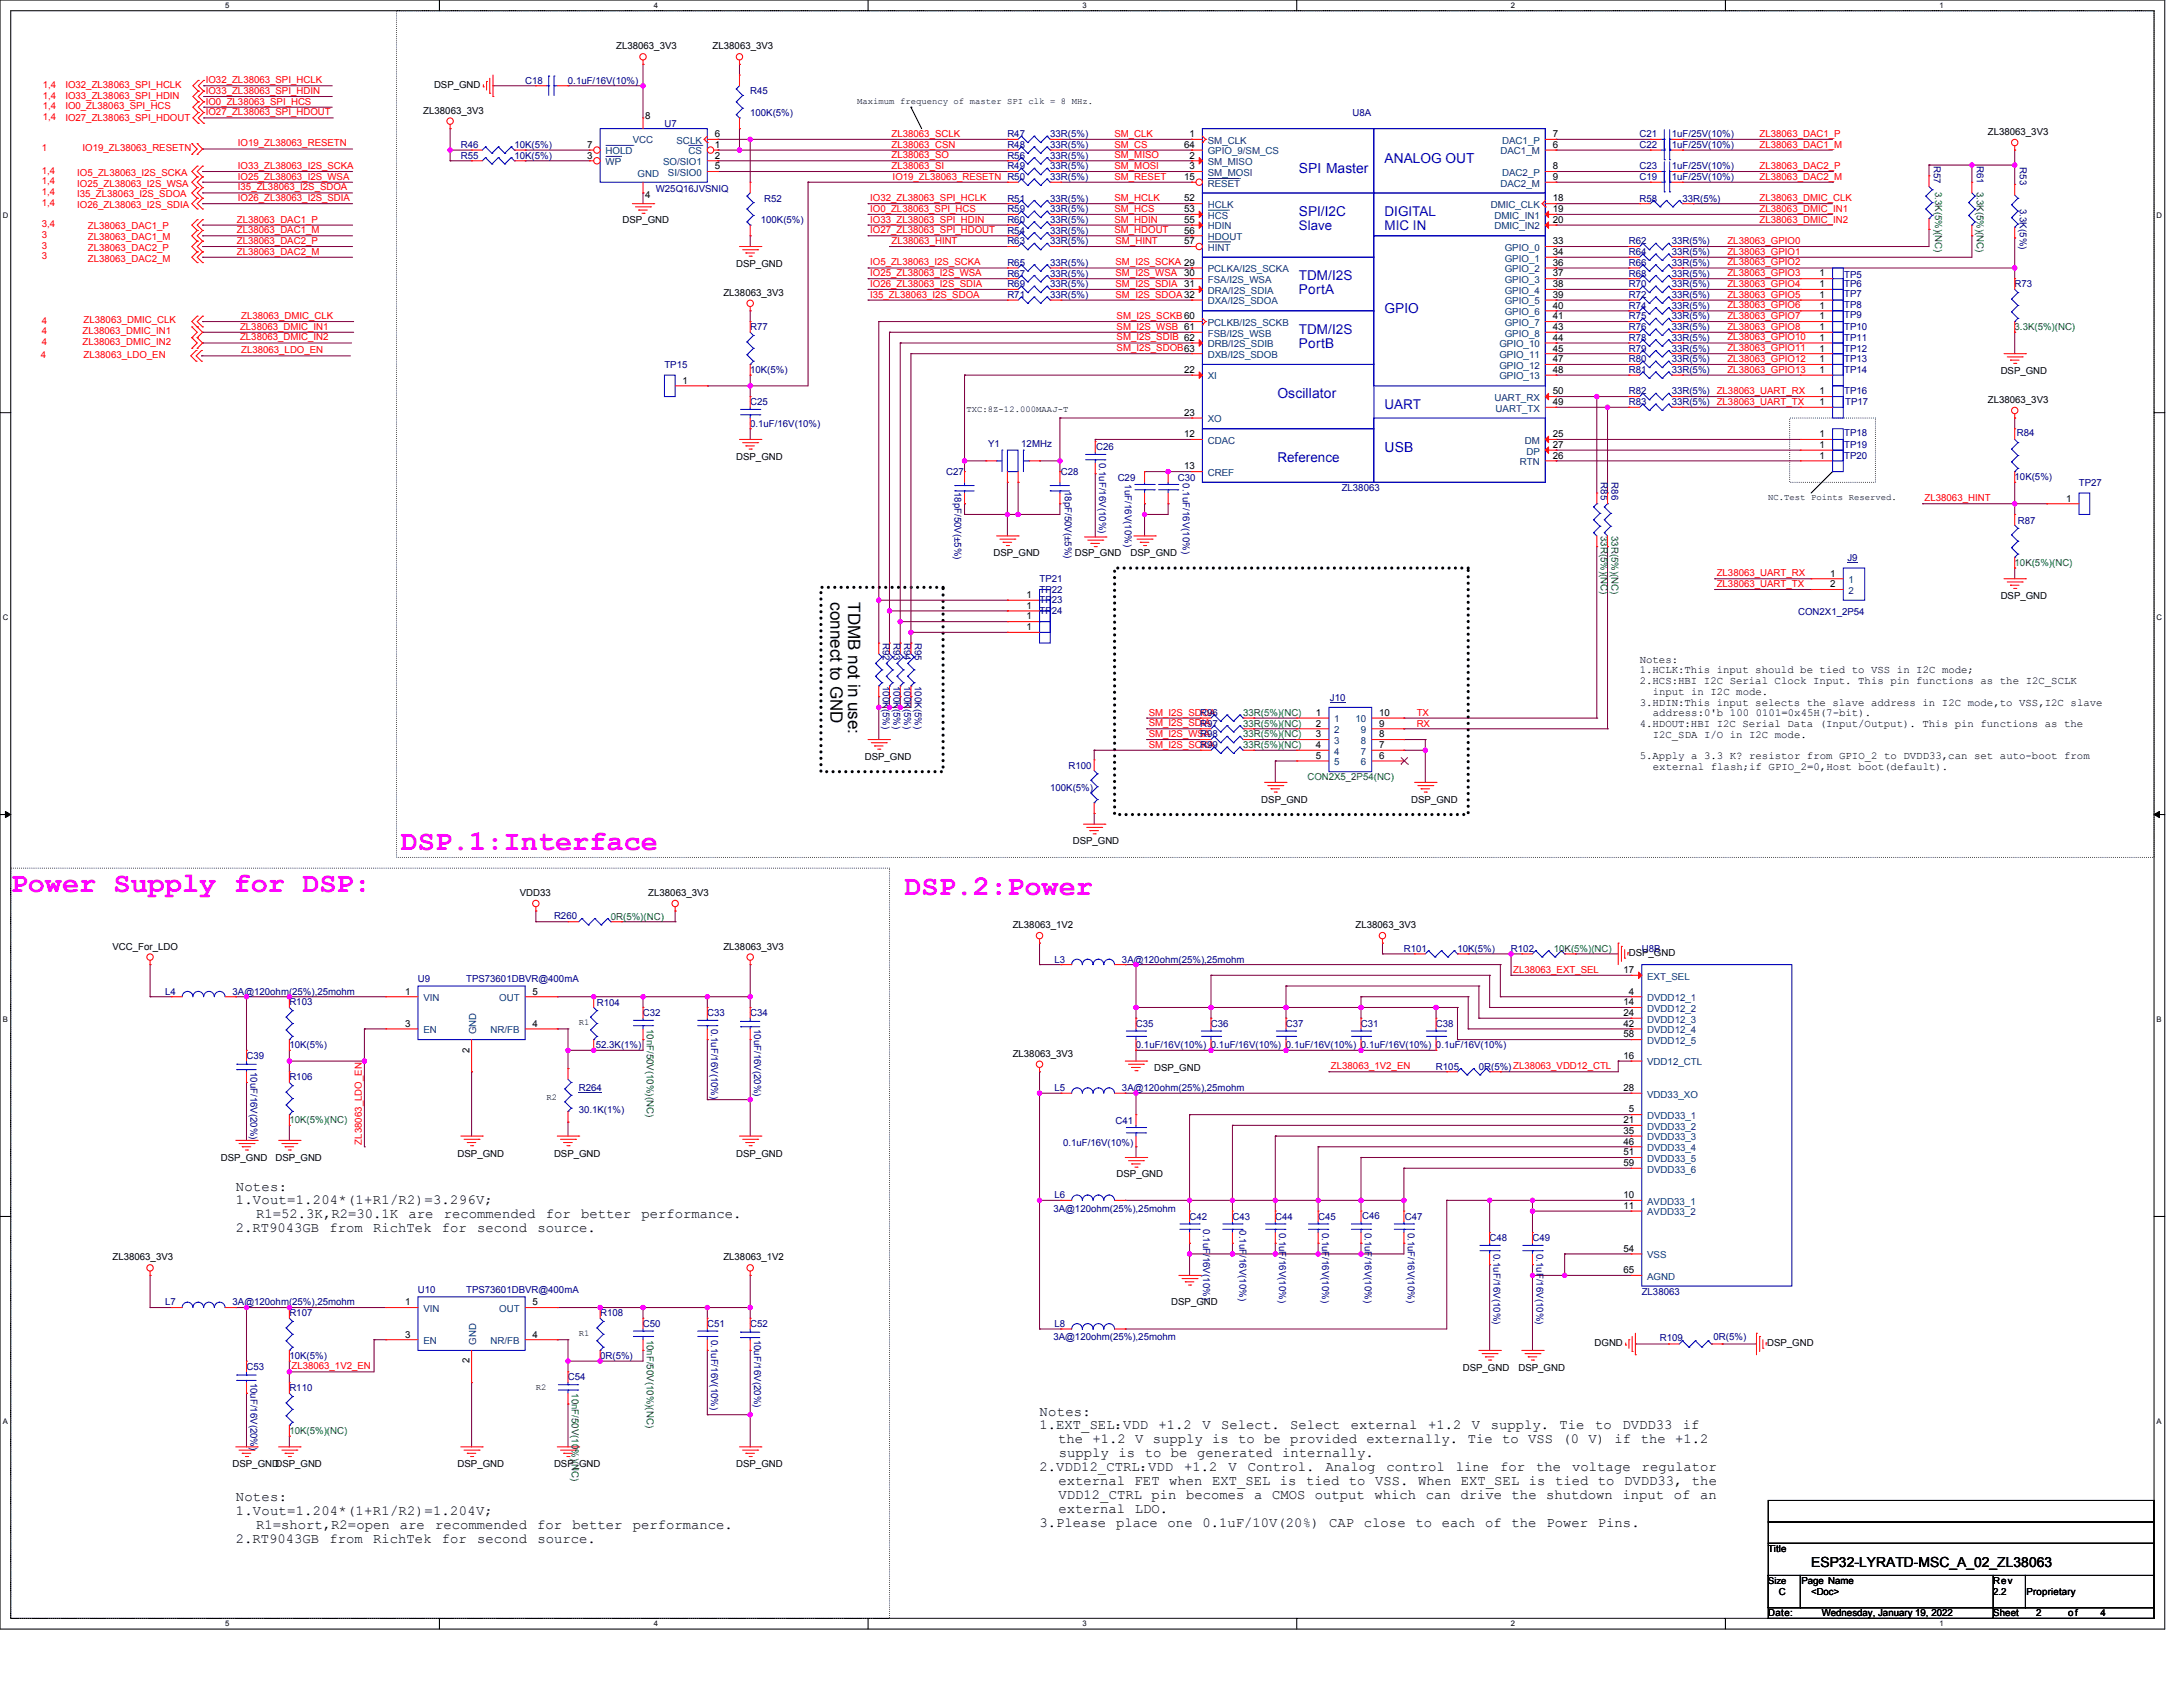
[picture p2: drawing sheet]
<svg xmlns="http://www.w3.org/2000/svg" width="559mm" height="432mm" viewBox="0 0 559 432" stroke-linecap="round" stroke-linejoin="round" font-family="sans-serif">
<defs><g id="words">
<g font-size="7.3" fill="#f0f">
<text x="102.6" y="217.6">DSP.1:Interface</text>
<text x="2.8" y="228.3">Power Supply for DSP:</text>
<text x="231.5" y="229.1">DSP.2:Power</text>
</g>
<text font-size="4.4" x="217.1" y="154.2" transform="rotate(90 217.1 154.2)">TDMB not in use:</text>
<text font-size="4.3" x="212.6" y="154.2" transform="rotate(90 212.6 154.2)">connect to GND</text>
<g font-size="3.6" fill="#00f">
<text x="332.5" y="44.4">SPI Master</text>
<text x="327" y="102">Oscillator</text>
<text x="354.4" y="115.7">USB</text>
</g>
<g font-size="3.6">
<text x="60.4" y="304.7">Notes:</text>
<text x="60.4" y="308.3">1.Vout=1.204*(1+R1/R2)=3.296V;</text>
<text x="65.6" y="311.8">R1=52.3K,R2=30.1K</text>
<text x="104.5" y="311.8">are</text>
<text x="113.6" y="311.8">recommended</text>
<text x="139.7" y="311.8">for</text>
<text x="148.7" y="311.8">better</text>
<text x="164.2" y="311.8">performance.</text>
<text x="60.4" y="315.4">2.RT9043GB</text>
<text x="84.3" y="315.4">from</text>
<text x="95.5" y="315.4">RichTek</text>
<text x="113.1" y="315.4">for</text>
<text x="122.1" y="315.4">second</text>
<text x="137.6" y="315.4">source.</text>
<text x="266.1" y="362.3">Notes:</text>
<text x="266.1" y="365.9">1.EXT_SEL：</text>
<text x="287.5" y="365.9">VDD</text>
<text x="296.6" y="365.9">+1.2</text>
<text x="307.8" y="365.9">V</text>
<text x="312.6" y="365.9">Select.</text>
<text x="330.3" y="365.9">Select</text>
<text x="345.8" y="365.9">external</text>
<text x="365.5" y="365.9">+1.2</text>
<text x="376.8" y="365.9">V</text>
<text x="381.6" y="365.9">supply.</text>
<text x="399.2" y="365.9">Tie</text>
<text x="408.3" y="365.9">to</text>
<text x="415.3" y="365.9">DVDD33</text>
<text x="430.8" y="365.9">if</text>
<text x="270.9" y="369.4">the +1.2 V supply is to be provided externally. Tie to VSS (0 V) if the +1.2</text>
<text x="266.1" y="376.6">2.VDD12_CTRL：</text>
<text x="271" y="373">supply is to be generated internally.</text>
<text x="293.9" y="376.6">VDD</text>
<text x="303.1" y="376.6">+1.2</text>
<text x="314.4" y="376.6">V</text>
<text x="319.4" y="376.6">Control.</text>
<text x="339.3" y="376.6">Analog</text>
<text x="354.9" y="376.6">control</text>
<text x="372.7" y="376.6">line</text>
<text x="384" y="376.6">for</text>
<text x="393.2" y="376.6">the</text>
<text x="402.5" y="376.6">voltage</text>
<text x="420.2" y="376.6">regulator</text>
<text x="270.9" y="380.1">external FET when EXT_SEL is tied to VSS. When EXT_SEL is tied to DVDD33, the</text>
<text x="271" y="383.7">VDD12_CTRL pin becomes a CMOS output which can drive the shutdown input of an</text>
<text x="60.4" y="384.3">Notes:</text>
<text x="60.4" y="387.8">1.Vout=1.204*(1+R1/R2)=1.204V;</text>
<text x="270.9" y="387.2">external LDO.</text>
<text x="60.4" y="394.9">2.RT9043GB</text>
<text x="65.6" y="391.4">R1=short,R2=open</text>
<text x="84.3" y="394.9">from</text>
<text x="95.5" y="394.9">RichTek</text>
<text x="102.4" y="391.4">are</text>
<text x="111.4" y="391.4">recommended</text>
<text x="113.1" y="394.9">for</text>
<text x="122.1" y="394.9">second</text>
<text x="137.5" y="391.4">for</text>
<text x="137.6" y="394.9">source.</text>
<text x="146.5" y="391.4">better</text>
<text x="162" y="391.4">performance.</text>
<text x="266.1" y="390.8">3.Please</text>
<text x="285.7" y="390.8">place</text>
<text x="298.9" y="390.8">one</text>
<text x="307.8" y="390.8">0.1uF/10V(20%)</text>
<text x="340.2" y="390.8">CAP</text>
<text x="349.1" y="390.8">close</text>
<text x="362.3" y="390.8">to</text>
<text x="369.1" y="390.8">each</text>
<text x="380.2" y="390.8">of</text>
<text x="386.9" y="390.8">the</text>
<text x="395.8" y="390.8">Power</text>
<text x="409" y="390.8">Pins.</text>
<text x="463.6" y="401">ESP32-LYRATD-MSC_A_02_ZL38063</text>
</g>
<g font-size="3.5" fill="#00f">
<text x="354.4" y="41.6">ANALOG OUT</text>
<text x="332.5" y="55.3">SPI/I2C</text>
<text x="354.4" y="55.3">DIGITAL</text>
<text x="332.5" y="71.7">TDM/I2S</text>
<text x="332.5" y="75.3">PortA</text>
<text x="354.4" y="80">GPIO</text>
<text x="332.5" y="85.5">TDM/I2S</text>
<text x="332.5" y="89">PortB</text>
<text x="354.4" y="104.6">UART</text>
<text x="327" y="118.3">Reference</text>
</g>
<g font-size="3.4" fill="#00f">
<text x="332.5" y="58.8">Slave</text>
<text x="354.4" y="58.8">MIC IN</text>
</g>
<g font-size="2.7">
<text x="419.7" y="169.6">Notes:</text>
<text x="419.7" y="172.4">1.HCLK:This input should be tied to VSS in I2C mode;</text>
<text x="419.7" y="175.1">2.HCS:HBI I2C Serial Clock Input. This pin functions as the I2C_SCLK</text>
<text x="423.1" y="177.9">input in I2C mode.</text>
<text x="419.7" y="180.6">3.HDIN:This input selects the slave address in I2C mode,to VSS,I2C slave</text>
<text x="423.1" y="183.3">address:0'b 100 0101=0x45H(7-bit).</text>
<text x="419.7" y="186.1">4.HDOUT:HBI I2C Serial Data (Input/Output). This pin functions as the</text>
<text x="423.1" y="188.8">I2C_SDA I/O in I2C mode.</text>
<text x="419.7" y="194.3">5.Apply a 3.3 K? resistor from GPIO_2 to DVDD33,can set auto-boot from</text>
<text x="423.1" y="197">external flash;if GPIO_2=0,Host boot(default).</text>
</g>
<g font-size="2.5">
<text x="157.7" y="12.6">ZL38063_3V3</text>
<text x="182.4" y="12.6">ZL38063_3V3</text>
<text x="111.1" y="22.5">DSP_GND</text>
<text x="108.4" y="29.1">ZL38063_3V3</text>
<text x="165.2" y="30.5">8</text>
<text x="183" y="35.1">6</text>
<text x="304.5" y="35.1">1</text>
<text x="397.5" y="35.1">7</text>
<text x="508.8" y="34.6">ZL38063_3V3</text>
<text x="150.3" y="40.6">3</text>
<text x="150.3" y="37.9">7</text>
<text x="183" y="37.9">1</text>
<text x="183" y="40.6">2</text>
<text x="303.1" y="37.9">64</text>
<text x="304.5" y="40.6">2</text>
<text x="397.5" y="37.9">6</text>
<text x="183" y="43.3">5</text>
<text x="303.1" y="46.1">15</text>
<text x="304.5" y="43.3">3</text>
<text x="397.5" y="43.3">8</text>
<text x="397.5" y="46.1">9</text>
<text x="165.2" y="50.8">4</text>
<text x="303.1" y="51.6">52</text>
<text x="397.5" y="51.6">18</text>
<text x="159.4" y="57.1">DSP_GND</text>
<text x="303.1" y="57.1">55</text>
<text x="303.1" y="59.8">56</text>
<text x="303.1" y="54.3">53</text>
<text x="397.5" y="54.3">19</text>
<text x="397.5" y="57.1">20</text>
<text x="303.1" y="62.5">57</text>
<text x="397.5" y="62.5">33</text>
<text x="397.5" y="65.3">34</text>
<text x="188.5" y="68.3">DSP_GND</text>
<text x="303.1" y="70.8">30</text>
<text x="397.5" y="68">36</text>
<text x="397.5" y="70.8">37</text>
<text x="465.8" y="70.8">1</text>
<text x="185.2" y="75.7">ZL38063_3V3</text>
<text x="397.5" y="73.5">38</text>
<text x="397.5" y="76.3">39</text>
<text x="465.8" y="73.5">1</text>
<text x="465.8" y="76.3">1</text>
<text x="397.5" y="79">40</text>
<text x="397.5" y="81.7">41</text>
<text x="465.8" y="81.7">1</text>
<text x="465.8" y="79">1</text>
<text x="397.5" y="84.5">43</text>
<text x="397.5" y="87.2">44</text>
<text x="397.5" y="90">45</text>
<text x="465.8" y="87.2">1</text>
<text x="465.8" y="84.5">1</text>
<text x="465.8" y="90">1</text>
<text x="303.1" y="95.5">22</text>
<text x="397.5" y="92.7">47</text>
<text x="397.5" y="95.5">48</text>
<text x="465.8" y="92.7">1</text>
<text x="465.8" y="95.5">1</text>
<text x="512.1" y="95.8">DSP_GND</text>
<text x="174.7" y="98.2">1</text>
<text x="397.5" y="100.9">50</text>
<text x="465.8" y="100.9">1</text>
<text x="303.1" y="106.4">23</text>
<text x="397.5" y="103.7">49</text>
<text x="465.8" y="103.7">1</text>
<text x="508.8" y="103.2">ZL38063_3V3</text>
<text x="303.1" y="111.9">12</text>
<text x="397.5" y="111.9">25</text>
<text x="465.8" y="111.9">1</text>
<text x="188.5" y="117.7">DSP_GND</text>
<text x="397.5" y="114.7">27</text>
<text x="397.5" y="117.4">26</text>
<text x="465.8" y="117.4">1</text>
<text x="465.8" y="114.7">1</text>
<text x="303.1" y="120.2">13</text>
<text x="528.9" y="128.4">1</text>
<text x="254.3" y="142.4">DSP_GND</text>
<text x="275.1" y="142.4">DSP_GND</text>
<text x="289.4" y="142.4">DSP_GND</text>
<text x="468.5" y="147.6">1</text>
<text x="262.8" y="153.1">1</text>
<text x="262.8" y="155.8">1</text>
<text x="468.5" y="150.3">2</text>
<text x="512.1" y="153.4">DSP_GND</text>
<text x="262.8" y="158.5">1</text>
<text x="262.8" y="161.3">1</text>
<text x="336.9" y="183.2">1</text>
<text x="336.9" y="186">2</text>
<text x="353" y="186">9</text>
<text x="353" y="183.2">10</text>
<text x="336.9" y="188.7">3</text>
<text x="336.9" y="191.5">4</text>
<text x="353" y="191.5">7</text>
<text x="353" y="188.7">8</text>
<text x="221.4" y="194.5">DSP_GND</text>
<text x="336.9" y="194.2">5</text>
<text x="353" y="194.2">6</text>
<text x="322.9" y="205.5">DSP_GND</text>
<text x="361.3" y="205.5">DSP_GND</text>
<text x="274.6" y="215.9">DSP_GND</text>
<text x="133" y="229.4">VDD33</text>
<text x="166" y="229.4">ZL38063_3V3</text>
<text x="259.2" y="237.6">ZL38063_1V2</text>
<text x="347" y="237.6">ZL38063_3V3</text>
<text x="28.8" y="243.1">VCC_For_LDO</text>
<text x="185.2" y="243.1">ZL38063_3V3</text>
<text x="417" y="244.7">DSP_GND</text>
<text x="415.6" y="249.1">17</text>
<text x="103.7" y="254.6">1</text>
<text x="136.3" y="254.6">5</text>
<text x="415.6" y="257.3">14</text>
<text x="416.9" y="254.6">4</text>
<text x="103.7" y="262.8">3</text>
<text x="136.3" y="262.8">4</text>
<text x="415.6" y="260.1">24</text>
<text x="415.6" y="262.8">42</text>
<text x="120.1" y="269.4" transform="rotate(-90 120.1 269.4)">2</text>
<text x="415.6" y="265.5">58</text>
<text x="259.2" y="270.5">ZL38063_3V3</text>
<text x="295.4" y="274.1">DSP_GND</text>
<text x="415.6" y="271">16</text>
<text x="415.6" y="279.3">28</text>
<text x="415.6" y="287.5">21</text>
<text x="416.9" y="284.7">5</text>
<text x="415.6" y="290.2">35</text>
<text x="415.6" y="293">46</text>
<text x="56.5" y="297.1">DSP_GND</text>
<text x="70.5" y="297.1">DSP_GND</text>
<text x="117.1" y="296">DSP_GND</text>
<text x="141.8" y="296">DSP_GND</text>
<text x="188.5" y="296">DSP_GND</text>
<text x="415.6" y="295.7">51</text>
<text x="415.6" y="298.5">59</text>
<text x="285.8" y="301.2">DSP_GND</text>
<text x="415.6" y="306.7">10</text>
<text x="415.6" y="309.4">11</text>
<text x="28.8" y="322.6">ZL38063_3V3</text>
<text x="185.2" y="322.6">ZL38063_1V2</text>
<text x="415.6" y="320.4">54</text>
<text x="415.6" y="325.9">65</text>
<text x="103.7" y="334.1">1</text>
<text x="136.3" y="334.1">5</text>
<text x="299.8" y="334.1">DSP_GND</text>
<text x="103.7" y="342.3">3</text>
<text x="136.3" y="342.3">4</text>
<text x="408.2" y="344.6">DGND</text>
<text x="452.3" y="344.6">DSP_GND</text>
<text x="120.1" y="349" transform="rotate(-90 120.1 349)">2</text>
<text x="374.4" y="350.9">DSP_GND</text>
<text x="388.7" y="350.9">DSP_GND</text>
<text x="59.5" y="375.6">DSP_GNDDSP_GND</text>
<text x="117.1" y="375.6">DSP_GND</text>
<text x="141.8" y="375.6">DSP_GND</text>
<text x="188.5" y="375.6">DSP_GND</text>
<text x="452.6" y="397.2">Title</text>
<text x="461.1" y="405.5">Page Name</text>
<text x="510.2" y="405.5">Rev</text>
<text x="452.6" y="413.7">Date:</text>
<text x="455.4" y="408.2">C</text>
<text x="463.6" y="408.2">&lt;Doc&gt;</text>
<text x="466.3" y="413.7">Wednesday, January 19, 2022</text>
<text x="510.2" y="408.2">2.2</text>
<text x="510.2" y="413.7">Sheet</text>
<text x="518.7" y="408.2">Proprietary</text>
<text x="521.2" y="413.7">2</text>
<text x="529.4" y="413.7">of</text>
<text x="537.6" y="413.7">4</text>
</g>
<g font-size="2.5" fill="#f00">
<text x="11" y="22.5">1,4</text>
<text x="16.7" y="22.5">IO32_ZL38063_SPI_HCLK</text>
<text x="52.7" y="21.3">IO32_ZL38063_SPI_HCLK</text>
<text x="11" y="25.3">1,4</text>
<text x="11" y="28">1,4</text>
<text x="16.7" y="25.3">IO33_ZL38063_SPI_HDIN</text>
<text x="16.7" y="28">IO0_ZL38063_SPI_HCS</text>
<text x="52.7" y="26.8">IO0_ZL38063_SPI_HCS</text>
<text x="52.7" y="24">IO33_ZL38063_SPI_HDIN</text>
<text x="52.7" y="29.5">IO27_ZL38063_SPI_HDOUT</text>
<text x="11" y="30.7">1,4</text>
<text x="16.7" y="31">IO27_ZL38063_SPI_HDOUT</text>
<text x="228.2" y="35">ZL38063_SCLK</text>
<text x="285.3" y="35">SM_CLK</text>
<text x="450.4" y="35">ZL38063_DAC1_P</text>
<text x="10.7" y="38.7">1</text>
<text x="21.1" y="38.7">IO19_ZL38063_RESETN</text>
<text x="60.9" y="37.5">IO19_ZL38063_RESETN</text>
<text x="228.2" y="40.5">ZL38063_SO</text>
<text x="228.2" y="37.8">ZL38063_CSN</text>
<text x="285.3" y="37.8">SM_CS</text>
<text x="285.3" y="40.5">SM_MISO</text>
<text x="450.4" y="37.8">ZL38063_DAC1_M</text>
<text x="10.7" y="44.5">1,4</text>
<text x="10.7" y="47.2">1,4</text>
<text x="19.8" y="45">IO5_ZL38063_I2S_SCKA</text>
<text x="19.8" y="47.8">IO25_ZL38063_I2S_WSA</text>
<text x="60.9" y="43.2">IO33_ZL38063_I2S_SCKA</text>
<text x="60.9" y="46">IO25_ZL38063_I2S_WSA</text>
<text x="228.2" y="43.2">ZL38063_SI</text>
<text x="228.5" y="46">IO19_ZL38063_RESETN R50</text>
<text x="285.3" y="43.2">SM_MOSI</text>
<text x="285.3" y="46">SM_RESET</text>
<text x="450.4" y="43.2">ZL38063_DAC2_P</text>
<text x="450.4" y="46">ZL38063_DAC2_M</text>
<text x="10.7" y="50">1,4</text>
<text x="10.7" y="52.7">1,4</text>
<text x="19.8" y="50.5">I35_ZL38063_I2S_SDOA</text>
<text x="19.8" y="53.2">IO26_ZL38063_I2S_SDIA</text>
<text x="60.9" y="51.5">IO26_ZL38063_I2S_SDIA</text>
<text x="60.9" y="48.7">I35_ZL38063_I2S_SDOA</text>
<text x="222.7" y="51.5">IO32_ZL38063_SPI_HCLK</text>
<text x="285.3" y="51.5">SM_HCLK</text>
<text x="450.4" y="51.5">ZL38063_DMIC_CLK</text>
<text x="10.7" y="58.2">3,4</text>
<text x="22.5" y="58.7">ZL38063_DAC1_P</text>
<text x="60.6" y="57">ZL38063_DAC1_P</text>
<text x="60.6" y="59.7">ZL38063_DAC1_M</text>
<text x="222.7" y="59.7">IO27_ZL38063_SPI_HDOUT</text>
<text x="222.7" y="57">IO33_ZL38063_SPI_HDIN</text>
<text x="222.7" y="54.2">IO0_ZL38063_SPI_HCS</text>
<text x="285.3" y="54.2">SM_HCS</text>
<text x="285.3" y="57">SM_HDIN</text>
<text x="285.3" y="59.7">SM_HDOUT</text>
<text x="450.4" y="54.2">ZL38063_DMIC_IN1</text>
<text x="450.4" y="57">ZL38063_DMIC_IN2</text>
<text x="10.7" y="60.9">3</text>
<text x="10.7" y="63.7">3</text>
<text x="22.5" y="61.5">ZL38063_DAC1_M</text>
<text x="22.5" y="64.2">ZL38063_DAC2_P</text>
<text x="60.6" y="62.4">ZL38063_DAC2_P</text>
<text x="60.6" y="65.2">ZL38063_DAC2_M</text>
<text x="228.2" y="62.4">ZL38063_HINT</text>
<text x="285.6" y="62.4">SM_HINT</text>
<text x="442.2" y="62.4">ZL38063_GPIO0</text>
<text x="442.2" y="65.2">ZL38063_GPIO1</text>
<text x="10.7" y="66.4">3</text>
<text x="22.5" y="67">ZL38063_DAC2_M</text>
<text x="222.7" y="67.9">IO5_ZL38063_I2S_SCKA</text>
<text x="222.7" y="70.7">IO25_ZL38063_I2S_WSA</text>
<text x="285.6" y="67.9">SM_I2S_SCKA 29</text>
<text x="285.6" y="70.7">SM_I2S_WSA</text>
<text x="442.2" y="67.9">ZL38063_GPIO2</text>
<text x="442.2" y="70.7">ZL38063_GPIO3</text>
<text x="222.7" y="73.4">IO26_ZL38063_I2S_SDIA</text>
<text x="222.7" y="76.2">I35_ZL38063_I2S_SDOA</text>
<text x="285.6" y="73.4">SM_I2S_SDIA 31</text>
<text x="285.6" y="76.2">SM_I2S_SDOA32</text>
<text x="442.2" y="73.4">ZL38063_GPIO4</text>
<text x="442.2" y="76.2">ZL38063_GPIO5</text>
<text x="10.7" y="82.9">4</text>
<text x="21.4" y="82.6">ZL38063_DMIC_CLK</text>
<text x="61.7" y="81.6">ZL38063_DMIC_CLK</text>
<text x="285.8" y="81.6">SM_I2S_SCKB60</text>
<text x="442.2" y="78.9">ZL38063_GPIO6</text>
<text x="442.2" y="81.6">ZL38063_GPIO7</text>
<text x="10.7" y="85.6">4</text>
<text x="10.7" y="88.4">4</text>
<text x="21.1" y="85.6">ZL38063_DMIC_IN1</text>
<text x="21.1" y="88.4">ZL38063_DMIC_IN2</text>
<text x="61.5" y="84.4">ZL38063_DMIC_IN1</text>
<text x="61.5" y="87.1">ZL38063_DMIC_IN2</text>
<text x="285.8" y="84.4">SM_I2S_WSB 61</text>
<text x="285.8" y="87.1">SM_I2S_SDIB 62</text>
<text x="285.8" y="89.9">SM_I2S_SDOB63</text>
<text x="442.2" y="84.4">ZL38063_GPIO8</text>
<text x="442.2" y="87.1">ZL38063_GPIO10</text>
<text x="442.2" y="89.9">ZL38063_GPIO11</text>
<text x="10.4" y="91.7">4</text>
<text x="21.4" y="91.7">ZL38063_LDO_EN</text>
<text x="61.7" y="90.4">ZL38063_LDO_EN</text>
<text x="442.2" y="92.6">ZL38063_GPIO12</text>
<text x="442.2" y="95.4">ZL38063_GPIO13</text>
<text x="439.5" y="100.8">ZL38063_UART_RX</text>
<text x="439.5" y="103.6">ZL38063_UART_TX</text>
<text x="492.7" y="128.3">ZL38063_HINT</text>
<text x="439.5" y="147.5">ZL38063_UART_RX</text>
<text x="439.5" y="150.2">ZL38063_UART_TX</text>
<text x="294.1" y="183.1">SM_I2S_SDOA</text>
<text x="294.1" y="185.9">SM_I2S_SDIA</text>
<text x="362.6" y="186">RX</text>
<text x="362.6" y="183.3">TX</text>
<text x="294.1" y="191.4">SM_I2S_SCKA</text>
<text x="294.1" y="188.6">SM_I2S_WSA</text>
<text x="387.3" y="249">ZL38063_EXT_SEL</text>
<text x="340.7" y="273.7">ZL38063_1V2_EN</text>
<text x="92.6" y="293" transform="rotate(-90 92.6 293)">ZL38063_LDO_EN</text>
<text x="74.6" y="350.5">ZL38063_1V2_EN</text>
</g>
<g font-size="2.5" fill="#000080">
<text x="134.4" y="21.4">C18</text>
<text x="145.4" y="21.4">0.1uF/16V(10%)</text>
<text x="192" y="24.2">R45</text>
<text x="192" y="29.7">100K(5%)</text>
<text x="346.2" y="29.7">U8A</text>
<text x="170.1" y="32.4">U7</text>
<text x="257.9" y="35.1">R47</text>
<text x="268.8" y="35.1">33R(5%)</text>
<text x="419.7" y="35.1">C21</text>
<text x="427.9" y="35.1">1uF/25V(10%)</text>
<text x="118" y="40.6">R55</text>
<text x="118" y="37.9">R46</text>
<text x="131.7" y="40.6">10K(5%)</text>
<text x="131.7" y="37.9">10K(5%)</text>
<text x="257.9" y="40.6">R56</text>
<text x="257.9" y="37.9">R48</text>
<text x="268.8" y="40.6">33R(5%)</text>
<text x="268.8" y="37.9">33R(5%)</text>
<text x="419.7" y="37.9">C22</text>
<text x="427.9" y="37.9">1uF/25V(10%)</text>
<text x="257.9" y="43.4">R49</text>
<text x="268.8" y="46.1">33R(5%)</text>
<text x="268.8" y="43.4">33R(5%)</text>
<text x="419.7" y="43.4">C23</text>
<text x="419.7" y="46.1">C19</text>
<text x="427.9" y="43.4">1uF/25V(10%)</text>
<text x="427.9" y="46.1">1uF/25V(10%)</text>
<text x="495.1" y="42.5" transform="rotate(90 495.1 42.5)">R57</text>
<text x="506" y="42.5" transform="rotate(90 506 42.5)">R61</text>
<text x="517" y="42.8" transform="rotate(90 517 42.8)">R53</text>
<text x="167.9" y="49.1">W25Q16JVSNIQ</text>
<text x="195.6" y="51.6">R52</text>
<text x="257.9" y="51.6">R51</text>
<text x="268.8" y="51.6">33R(5%)</text>
<text x="419.7" y="51.6">R58</text>
<text x="430.7" y="51.6">33R(5%)</text>
<text x="517" y="53.5" transform="rotate(90 517 53.5)">3.3K(5%)</text>
<text x="194.8" y="57.1">100K(5%)</text>
<text x="257.9" y="57.1">R60</text>
<text x="257.9" y="54.3">R59</text>
<text x="257.9" y="59.8">R54</text>
<text x="268.8" y="57.1">33R(5%)</text>
<text x="268.8" y="54.3">33R(5%)</text>
<text x="268.8" y="59.8">33R(5%)</text>
<text x="257.9" y="62.6">R63</text>
<text x="268.8" y="62.6">33R(5%)</text>
<text x="417" y="62.6">R62</text>
<text x="417" y="65.3">R64</text>
<text x="427.9" y="62.6">33R(5%)</text>
<text x="427.9" y="65.3">33R(5%)</text>
<text x="257.9" y="68.1">R65</text>
<text x="257.9" y="70.8">R67</text>
<text x="268.8" y="68.1">33R(5%)</text>
<text x="268.8" y="70.8">33R(5%)</text>
<text x="417" y="70.8">R68</text>
<text x="417" y="68.1">R66</text>
<text x="427.9" y="70.8">33R(5%)</text>
<text x="427.9" y="68.1">33R(5%)</text>
<text x="472.1" y="71.1">TP5</text>
<text x="257.9" y="73.5">R69</text>
<text x="257.9" y="76.3">R71</text>
<text x="268.8" y="73.5">33R(5%)</text>
<text x="268.8" y="76.3">33R(5%)</text>
<text x="417" y="73.5">R70</text>
<text x="417" y="76.3">R72</text>
<text x="427.9" y="73.5">33R(5%)</text>
<text x="427.9" y="76.3">33R(5%)</text>
<text x="472.1" y="73.5">TP6</text>
<text x="472.1" y="76">TP7</text>
<text x="515.7" y="73.5">R73</text>
<text x="417" y="79">R74</text>
<text x="417" y="81.8">R75</text>
<text x="427.9" y="79">33R(5%)</text>
<text x="427.9" y="81.8">33R(5%)</text>
<text x="472.1" y="81.5">TP9</text>
<text x="472.1" y="78.7">TP8</text>
<text x="192" y="84.5">R77</text>
<text x="417" y="87.3">R78</text>
<text x="417" y="84.5">R76</text>
<text x="427.9" y="87.3">33R(5%)</text>
<text x="427.9" y="84.5">33R(5%)</text>
<text x="472.1" y="87.3">TP11</text>
<text x="472.1" y="84.5">TP10</text>
<text x="170.1" y="94.1">TP15</text>
<text x="192" y="95.5">10K(5%)</text>
<text x="417" y="92.7">R80</text>
<text x="417" y="90">R79</text>
<text x="417" y="95.5">R81</text>
<text x="427.9" y="92.7">33R(5%)</text>
<text x="427.9" y="90">33R(5%)</text>
<text x="427.9" y="95.5">33R(5%)</text>
<text x="472.1" y="92.7">TP13</text>
<text x="472.1" y="90">TP12</text>
<text x="472.1" y="95.5">TP14</text>
<text x="417" y="101">R82</text>
<text x="427.9" y="101">33R(5%)</text>
<text x="472.1" y="101">TP16</text>
<text x="192" y="103.7">C25</text>
<text x="417" y="103.7">R83</text>
<text x="427.9" y="103.7">33R(5%)</text>
<text x="472.4" y="103.7">TP17</text>
<text x="192" y="109.2">0.1uF/16V(10%)</text>
<text x="472.1" y="111.7">TP18</text>
<text x="516.2" y="111.7">R84</text>
<text x="252.9" y="114.4">Y1</text>
<text x="261.4" y="114.4">12MHz</text>
<text x="280.6" y="115.2">C26</text>
<text x="281.4" y="118.5" transform="rotate(90 281.4 118.5)">0.1uF/16V(10%)</text>
<text x="472.1" y="117.4">TP20</text>
<text x="472.1" y="114.7">TP19</text>
<text x="242.2" y="121.6">C27</text>
<text x="244.3" y="125.9" transform="rotate(90 244.3 125.9)">18pF/50V(±5%)</text>
<text x="271.6" y="121.6">C28</text>
<text x="272.6" y="125.6" transform="rotate(90 272.6 125.6)">18pF/50V(±5%)</text>
<text x="286.1" y="123.2">C29</text>
<text x="287.9" y="124" transform="rotate(90 287.9 124)">1uF/16V(10%)</text>
<text x="301.5" y="123.2">C30</text>
<text x="302.8" y="123.7" transform="rotate(90 302.8 123.7)">0.1uF/16V(10%)</text>
<text x="343.4" y="125.7">ZL38063</text>
<text x="409.7" y="123.5" transform="rotate(90 409.7 123.5)">R85</text>
<text x="412.5" y="123.5" transform="rotate(90 412.5 123.5)">R86</text>
<text x="515.7" y="122.9">10K(5%)</text>
<text x="532.2" y="124.3">TP27</text>
<text x="516.5" y="134.2">R87</text>
<text x="472.9" y="143.5">J9</text>
<text x="266.1" y="149">TP21</text>
<text x="266.1" y="154.5">TP23</text>
<text x="266.1" y="151.7">TP22</text>
<text x="266.1" y="157.2">TP24</text>
<text x="460.3" y="157.5">CON2X1_2P54</text>
<text x="226" y="164.6" transform="rotate(90 226 164.6)">R92</text>
<text x="228.7" y="164.6" transform="rotate(90 228.7 164.6)">R93</text>
<text x="231.4" y="164.6" transform="rotate(90 231.4 164.6)">R94</text>
<text x="234.2" y="164.6" transform="rotate(90 234.2 164.6)">R95</text>
<text x="226" y="175.6" transform="rotate(90 226 175.6)">100K(5%)</text>
<text x="228.7" y="175.6" transform="rotate(90 228.7 175.6)">100K(5%)</text>
<text x="231.4" y="175.6" transform="rotate(90 231.4 175.6)">100K(5%)</text>
<text x="234.2" y="175.6" transform="rotate(90 234.2 175.6)">100K(5%)</text>
<text x="340.4" y="179.4">J10</text>
<text x="307.2" y="183.3">R96</text>
<text x="307.2" y="191.5">R99</text>
<text x="307.2" y="186">R97</text>
<text x="307.2" y="188.8">R98</text>
<text x="273.5" y="196.7">R100</text>
<text x="268.8" y="202.5">100K(5%)</text>
<text x="141.8" y="235.1">R260</text>
<text x="359.3" y="243.6">R101</text>
<text x="373.1" y="243.6">10K(5%)</text>
<text x="386.8" y="243.6">R102</text>
<text x="420.2" y="243.6">U8B</text>
<text x="107" y="251.3">U9</text>
<text x="119.3" y="251.3">TPS73601DBVR@400mA</text>
<text x="269.9" y="246.4">L3</text>
<text x="287.2" y="246.4">3A@120ohm(25%),25mohm</text>
<text x="42.2" y="254.6">L4</text>
<text x="59.5" y="254.6">3A@120ohm(25%),25mohm</text>
<text x="74.1" y="257.3">R103</text>
<text x="152.8" y="257.6">R104</text>
<text x="164.6" y="260.1">C32</text>
<text x="181" y="260.1">C33</text>
<text x="182.1" y="263.4" transform="rotate(90 182.1 263.4)">0.1uF/16V(10%)</text>
<text x="192" y="260.1">C34</text>
<text x="193" y="263.4" transform="rotate(90 193 263.4)">10uF/16V(20%)</text>
<text x="290.8" y="262.8">C35</text>
<text x="310" y="262.8">C36</text>
<text x="329.2" y="262.8">C37</text>
<text x="348.4" y="262.8">C31</text>
<text x="367.6" y="262.8">C38</text>
<text x="74.1" y="268.3">10K(5%)</text>
<text x="152.5" y="268.3">52.3K(1%)</text>
<text x="290.8" y="268.3">0.1uF/16V(10%) 0.1uF/16V(10%) 0.1uF/16V(10%) 0.1uF/16V(10%) 0.1uF/16V(10%)</text>
<text x="63.1" y="271">C39</text>
<text x="64.1" y="274.3" transform="rotate(90 64.1 274.3)">10uF/16V(20%)</text>
<text x="367.6" y="273.8">R105</text>
<text x="378.5" y="273.8">0R(5%)ZL38063_VDD12_CTL</text>
<text x="74.1" y="276.5">R106</text>
<text x="148.1" y="279.3">R264</text>
<text x="269.9" y="279.3">L5</text>
<text x="287.2" y="279.3">3A@120ohm(25%),25mohm</text>
<text x="148.1" y="284.8">30.1K(1%)</text>
<text x="285.6" y="287.8">C41</text>
<text x="272.1" y="293.3">0.1uF/16V(10%)</text>
<text x="269.6" y="310.3">3A@120ohm(25%),25mohm</text>
<text x="269.9" y="306.7">L6</text>
<text x="348.7" y="311.9">C46</text>
<text x="304.5" y="312.2">C42</text>
<text x="308" y="314.7" transform="rotate(90 308 314.7)">0.1uF/16V(10%)</text>
<text x="315.5" y="312.2">C43</text>
<text x="317.3" y="314.9" transform="rotate(90 317.3 314.9)">0.1uF/16V(10%)</text>
<text x="326.4" y="312.2">C44</text>
<text x="327.5" y="315.5" transform="rotate(90 327.5 315.5)">0.1uF/16V(10%)</text>
<text x="337.4" y="312.2">C45</text>
<text x="338.4" y="315.5" transform="rotate(90 338.4 315.5)">0.1uF/16V(10%)</text>
<text x="349.4" y="315.5" transform="rotate(90 349.4 315.5)">0.1uF/16V(10%)</text>
<text x="359.6" y="312.2">C47</text>
<text x="360.4" y="315.5" transform="rotate(90 360.4 315.5)">0.1uF/16V(10%)</text>
<text x="381.3" y="317.7">C48</text>
<text x="392.3" y="317.7">C49</text>
<text x="382.3" y="321" transform="rotate(90 382.3 321)">0.1uF/16V(10%)</text>
<text x="393.3" y="321" transform="rotate(90 393.3 321)">0.1uF/16V(10%)</text>
<text x="42.2" y="334.1">L7</text>
<text x="59.5" y="334.1">3A@120ohm(25%),25mohm</text>
<text x="107" y="330.9">U10</text>
<text x="119.3" y="330.9">TPS73601DBVR@400mA</text>
<text x="420.2" y="331.4">ZL38063</text>
<text x="74.1" y="336.9">R107</text>
<text x="153.6" y="336.9">R108</text>
<text x="164.6" y="339.6">C50</text>
<text x="181" y="339.6">C51</text>
<text x="192" y="339.6">C52</text>
<text x="269.9" y="339.6">L8</text>
<text x="74.1" y="347.9">10K(5%)</text>
<text x="153.6" y="347.9">0R(5%)</text>
<text x="182.1" y="342.9" transform="rotate(90 182.1 342.9)">0.1uF/16V(10%)</text>
<text x="193" y="342.9" transform="rotate(90 193 342.9)">10uF/16V(20%)</text>
<text x="269.6" y="342.9">3A@120ohm(25%),25mohm</text>
<text x="424.9" y="343.2">R109</text>
<text x="438.6" y="342.9">0R(5%)</text>
<text x="63.1" y="350.6">C53</text>
<text x="64.1" y="353.9" transform="rotate(90 64.1 353.9)">10uF/16V(20%)</text>
<text x="145.4" y="353.3">C54</text>
<text x="74.1" y="356.1">R110</text>
</g>
<g font-size="2.5" fill="#004080">
<text x="155" y="39.5">HOLD</text>
<text x="162" y="36.5">VCC</text>
<text x="173.2" y="36.8">SCLK</text>
<text x="176.2" y="39.5">CS</text>
<text x="309.2" y="36.8">SM_CLK</text>
<text x="309.2" y="39.5">GPIO_9/SM_CS</text>
<text x="384.1" y="39.5">DAC1_M</text>
<text x="384.5" y="36.8">DAC1_P</text>
<text x="155" y="42.3">WP</text>
<text x="163.2" y="45.2">GND</text>
<text x="169.7" y="42.3">SO/SIO1</text>
<text x="171" y="45">SI/SIO0</text>
<text x="309.2" y="42.3">SM_MISO</text>
<text x="309.2" y="45">SM_MOSI</text>
<text x="309.2" y="47.8">RESET</text>
<text x="384.1" y="47.8">DAC2_M</text>
<text x="384.5" y="45">DAC2_P</text>
<text x="309.2" y="53.2">HCLK</text>
<text x="381.6" y="53.2">DMIC_CLK</text>
<text x="309.2" y="58.7">HDIN</text>
<text x="309.2" y="56">HCS</text>
<text x="382.6" y="56">DMIC_IN1</text>
<text x="382.6" y="58.7">DMIC_IN2</text>
<text x="309.2" y="61.5">HDOUT</text>
<text x="309.2" y="64.2">HINT</text>
<text x="385.2" y="64.2">GPIO_0</text>
<text x="309.2" y="69.7">PCLKA/I2S_SCKA</text>
<text x="385.2" y="67">GPIO_1</text>
<text x="385.2" y="69.7">GPIO_2</text>
<text x="309.2" y="72.4">FSA/I2S_WSA</text>
<text x="309.2" y="75.2">DRA/I2S_SDIA</text>
<text x="309.2" y="77.9">DXA/I2S_SDOA</text>
<text x="385.2" y="72.4">GPIO_3</text>
<text x="385.2" y="75.2">GPIO_4</text>
<text x="385.2" y="77.9">GPIO_5</text>
<text x="309.2" y="83.4">PCLKB/I2S_SCKB</text>
<text x="385.2" y="80.7">GPIO_6</text>
<text x="385.2" y="83.4">GPIO_7</text>
<text x="309.2" y="86.2">FSB/I2S_WSB</text>
<text x="309.2" y="88.9">DRB/I2S_SDIB</text>
<text x="383.8" y="88.9">GPIO_10</text>
<text x="385.2" y="86.2">GPIO_8</text>
<text x="309.2" y="91.6">DXB/I2S_SDOB</text>
<text x="383.8" y="91.6">GPIO_11</text>
<text x="383.8" y="94.4">GPIO_12</text>
<text x="309.2" y="97.1">XI</text>
<text x="383.8" y="97.1">GPIO_13</text>
<text x="382.6" y="102.6">UART_RX</text>
<text x="382.8" y="105.4">UART_TX</text>
<text x="309.2" y="108.1">XO</text>
<text x="309.2" y="113.6">CDAC</text>
<text x="390.3" y="113.6">DM</text>
<text x="389.1" y="119.1">RTN</text>
<text x="390.7" y="116.3">DP</text>
<text x="309.2" y="121.8">CREF</text>
<text x="473.2" y="149.3">1</text>
<text x="473.2" y="152">2</text>
<text x="341.5" y="184.9">1</text>
<text x="347" y="184.9">10</text>
<text x="341.5" y="187.7">2</text>
<text x="341.5" y="190.4">3</text>
<text x="348.4" y="190.4">8</text>
<text x="348.4" y="187.7">9</text>
<text x="341.5" y="193.1">4</text>
<text x="341.5" y="195.9">5</text>
<text x="348.4" y="195.9">6</text>
<text x="348.4" y="193.1">7</text>
<text x="421.6" y="250.7">EXT_SEL</text>
<text x="108.4" y="256.2">VIN</text>
<text x="127.8" y="256.2">OUT</text>
<text x="421.6" y="256.2">DVDD12_1</text>
<text x="421.6" y="259">DVDD12_2</text>
<text x="421.6" y="261.7">DVDD12_3</text>
<text x="108.4" y="264.5">EN</text>
<text x="121.9" y="264.7" transform="rotate(-90 121.9 264.7)">GND</text>
<text x="125.6" y="264.5">NR/FB</text>
<text x="421.6" y="264.5">DVDD12_4</text>
<text x="421.6" y="267.2">DVDD12_5</text>
<text x="421.6" y="272.7">VDD12_CTL</text>
<text x="421.6" y="280.9">VDD33_XO</text>
<text x="421.6" y="286.4">DVDD33_1</text>
<text x="421.6" y="289.2">DVDD33_2</text>
<text x="421.6" y="291.9">DVDD33_3</text>
<text x="421.6" y="294.6">DVDD33_4</text>
<text x="421.6" y="297.4">DVDD33_5</text>
<text x="421.6" y="300.1">DVDD33_6</text>
<text x="421.6" y="308.4">AVDD33_1</text>
<text x="421.6" y="311.1">AVDD33_2</text>
<text x="421.6" y="322.1">VSS</text>
<text x="421.6" y="327.6">AGND</text>
<text x="108.4" y="335.8">VIN</text>
<text x="127.8" y="335.8">OUT</text>
<text x="108.4" y="344">EN</text>
<text x="121.9" y="344.3" transform="rotate(-90 121.9 344.3)">GND</text>
<text x="125.6" y="344">NR/FB</text>
</g>
<g font-size="2.5" fill="#008000">
<text x="495.3" y="49.1" transform="rotate(90 495.3 49.1)">3.3K(5%)(NC)</text>
<text x="506" y="49.1" transform="rotate(90 506 49.1)">3.3K(5%)(NC)</text>
<text x="515.7" y="84.5">3.3K(5%)(NC)</text>
<text x="409.7" y="137.2" transform="rotate(90 409.7 137.2)">33R(5%)(NC)</text>
<text x="412.5" y="137.2" transform="rotate(90 412.5 137.2)">33R(5%)(NC)</text>
<text x="515.7" y="144.9">10K(5%)(NC)</text>
<text x="318.2" y="183.3">33R(5%)(NC)</text>
<text x="318.2" y="191.5">33R(5%)(NC)</text>
<text x="318.2" y="186">33R(5%)(NC)</text>
<text x="318.2" y="188.8">33R(5%)(NC)</text>
<text x="334.7" y="199.7">CON2X5_2P54(NC)</text>
<text x="156.4" y="235.4">0R(5%)(NC)</text>
<text x="397.8" y="243.6">10K(5%)(NC)</text>
<text x="165.6" y="263.4" transform="rotate(90 165.6 263.4)">10nF/50V(10%)(NC)</text>
<text x="74.1" y="287.5">10K(5%)(NC)</text>
<text x="165.6" y="342.9" transform="rotate(90 165.6 342.9)">10nF/50V(10%)(NC)</text>
<text x="146.4" y="356.6" transform="rotate(90 146.4 356.6)">10nF/50V(10%)(NC)</text>
<text x="74.1" y="367.1">10K(5%)(NC)</text>
</g>
<text font-size="2.4" x="452.6" y="405.4">Size</text>
<g font-size="2.3">
<text x="219.5" y="26.5">Maximum frequency of master SPI clk = 8 MHz.</text>
<text x="247.4" y="105.5">TXC:8Z-12.000MAAJ-T</text>
<text x="452.6" y="128">NC.Test Points Reserved.</text>
<text x="148.1" y="262.4">R1</text>
<text x="139.9" y="281.6">R2</text>
<text x="148.1" y="342">R1</text>
<text x="137.2" y="355.7">R2</text>
</g>
<g font-size="2">
<text x="57.6" y="2">5</text>
<text x="167.3" y="2">4</text>
<text x="277.1" y="2">3</text>
<text x="386.8" y="2">2</text>
<text x="496.5" y="2">1</text>
<text x=".7" y="55.9">D</text>
<text x="552.1" y="55.9">D</text>
<text x=".7" y="158.8">C</text>
<text x="552.1" y="158.8">C</text>
<text x=".7" y="261.7">B</text>
<text x="552.1" y="261.7">B</text>
<text x=".7" y="364.5">A</text>
<text x="552.1" y="364.5">A</text>
<text x="57.6" y="416.3">5</text>
<text x="167.3" y="416.3">4</text>
<text x="277.1" y="416.3">3</text>
<text x="386.8" y="416.3">2</text>
<text x="496.5" y="416.3">1</text>
</g>
</g></defs>
<path d="M0 0h554.1v417h-554.1zM2.8 2.8h548.6v411.4h-548.6z" fill="none" stroke="#000" stroke-width=".26"/>
<g fill="#fff">
<path d="M57.6 .3h1.1v2.2h-1.1z"/>
<path d="M57.6 414.5h1.1v2.2h-1.1z"/>
</g>
<path d="M112.5 0v2.8M112.5 414.2v2.8" fill="none" stroke="#000" stroke-width=".26"/>
<g fill="#fff">
<path d="M167.3 .3h1.1v2.2h-1.1z"/>
<path d="M167.3 414.5h1.1v2.2h-1.1z"/>
</g>
<path d="M222.2 0v2.8M222.2 414.2v2.8" fill="none" stroke="#000" stroke-width=".26"/>
<g fill="#fff">
<path d="M277.1 .3h1.1v2.2h-1.1z"/>
<path d="M277.1 414.5h1.1v2.2h-1.1z"/>
</g>
<path d="M331.9 0v2.8M331.9 414.2v2.8" fill="none" stroke="#000" stroke-width=".26"/>
<g fill="#fff">
<path d="M386.8 .3h1.1v2.2h-1.1z"/>
<path d="M386.8 414.5h1.1v2.2h-1.1z"/>
</g>
<path d="M441.7 0v2.8M441.7 414.2v2.8" fill="none" stroke="#000" stroke-width=".26"/>
<g fill="#fff">
<path d="M496.5 .3h1.1v2.2h-1.1z"/>
<path d="M496.5 414.5h1.1v2.2h-1.1z"/>
<path d="M.7 54.2h1.4v2.2h-1.4z"/>
<path d="M552.1 54.2h1.4v2.2h-1.4z"/>
<path d="M.7 157.1h1.4v2.1h-1.4z"/>
<path d="M552.1 157.1h1.4v2.1h-1.4z"/>
</g>
<path d="M0 105.6h2.8M551.4 105.6h2.7" fill="none" stroke="#000" stroke-width=".26"/>
<g fill="#fff">
<path d="M.7 259.9h1.3v2.2h-1.3z"/>
<path d="M552.1 259.9h1.3v2.2h-1.3z"/>
</g>
<path d="M0 208.5h2.8M551.4 208.5h2.7" fill="none" stroke="#000" stroke-width=".26"/>
<path d="M1.4 207.7l1.4 .8-1.4 .8zM551.4 208.5l1.4-.8v1.6z" fill="#000" stroke="#000" stroke-width=".26"/>
<g fill="#fff">
<path d="M.7 362.8h1.3v2.2h-1.3z"/>
<path d="M552.1 362.8h1.3v2.2h-1.3z"/>
</g>
<g fill="none" stroke="#000" stroke-width=".26">
<path d="M233.2 27.4h.1M233.2 27.4l2.7 5.5M469.1 120.7h.1M469.1 120.7l-5.5 5.5M0 311.4h2.8M551.4 311.4h2.7M452.6 389.5h98.8v5.5h-98.8zM452.6 395h98.8v8.3h-98.8zM452.6 384.1h98.8v5.4h-98.8zM452.6 403.3h8.3v8.2h-8.3zM452.6 411.5h57.6v2.7h-57.6zM452.6 403.3h98.8v8.2h-98.8z"/>
<path d="M460.9 403.3h49.3v8.2h-49.3zM510.2 403.3h8.3v8.2h-8.3zM510.2 411.5h41.2v2.7h-41.2zM518.5 403.3h32.9v8.2h-32.9z"/>
</g>
<path d="M101.5 2.8h449.9v216.7h-449.9zM458.1 107h22v16.5h-22zM2.8 222.2h224.9v192h-224.9z" fill="none" stroke="#000" stroke-width=".26" stroke-dasharray="0 .5"/>
<path d="M210.1 150.3h31.3v47.2h-31.3zM285.3 145.4h90.5v63.1h-90.5z" fill="none" stroke="#000" stroke-width=".81" stroke-dasharray="0 1.6"/>
<g fill="none" stroke="#800040" stroke-width=".26">
<path d="M164.6 16.5h.1M164.6 16.5v13.7M189.3 16.5h.1M189.3 16.5v2.7M51.9 38.1h.1M51.9 38.1h38.4M52.1 27.4h.1M52.1 24.7h.1M52.1 21.9h.1M52.1 30.2h.1M52.1 21.9h32.9M52.1 27.4h32.9"/>
<path d="M52.1 24.7h32.9M52.1 30.2h33.2M115.2 32.9h.1M115.2 38.4h.1M115.2 38.4h5.5M115.2 32.9v8.3M126.2 21.9h.1M126.2 21.9h11M134.4 38.4h.1M134.4 38.4h16.5M145.4 21.9h.1M145.4 21.9h19.2"/>
<path d="M164.6 21.9h.1M183.8 38.4h.1M183.8 35.7h.1M183.8 35.7h74.1M183.8 38.4h74.1M189.3 32.9h.1M189.3 38.4h.1M189.3 32.9v5.5M192 35.7h.1M192 35.7v10.9M271.6 35.7h33.5M271.6 38.4h33.5"/>
<path d="M305.1 35.7h.1M305.1 38.4h.1M398.3 35.7h.1M398.3 38.4h.1M398.3 35.7h24.2M398.3 38.4h24.2M430.7 35.7h.1M430.7 38.4h.1M430.7 35.7h38.4M430.7 38.4h38.4M515.7 38.4h.1M515.7 38.4v8.8"/>
<path d="M51.9 52.1h.1M51.9 43.9h.1M51.9 46.6h.1M51.9 49.4h.1M51.9 57.6h.1M51.9 43.9h38.4M51.9 46.6h38.4M51.9 57.6h38.4M51.9 52.1h38.4M51.9 49.4h38.4M115.2 41.2h.1M115.2 41.2h5.5"/>
<path d="M134.4 41.2h.1M134.4 41.2h16.5M164.6 49.4h.1M164.6 49.4v2.7M183.8 41.2h.1M183.8 43.9h.1M183.8 41.2h74.1M183.8 43.9h74.1M206.8 46.6h.1M206.8 46.6h51.1M206.8 46.6v52.2h-25.7M222.2 57.6h.1"/>
<path d="M222.2 54.9h.1M222.2 52.1h.1M222.2 54.9h35.7M222.2 57.6h35.7M222.2 52.1h35.7M271.6 41.2h33.5M271.6 43.9h33.5M271.6 46.6h33.5M271.6 54.9h33.5M271.6 57.6h33.5M271.6 52.1h33.5M305.1 41.2h.1"/>
<path d="M305.1 43.9h.1M305.1 46.6h.1M305.1 54.9h.1M305.1 57.6h.1M305.1 52.1h.1M398.3 43.9h.1M398.3 46.6h.1M398.3 52.1h.1M398.3 54.9h.1M398.3 57.6h.1M398.3 43.9h24.2M398.3 46.6h24.2"/>
<path d="M398.3 54.9h70.8M398.3 57.6h70.8M398.3 52.1h21.4M430.7 43.9h38.4M430.7 46.6h38.4M433.4 52.1h.1M433.4 52.1h35.7M469.1 43.9h.1M469.1 46.6h.1M493.8 42.2h.1M493.8 58.7h.1M493.8 58.7v4.4h-63.1"/>
<path d="M493.8 42.2v2.8M493.8 42.2h21.9M504.8 42.2h.1M504.8 42.2v4.4M515.7 42.2h.1M51.9 60.4h.1M51.9 63.1h.1M51.9 65.8h.1M51.9 60.4h38.4M51.9 63.1h38.4M51.9 65.8h38.4M192 60.4h.1"/>
<path d="M192 79.6h.1M192 60.4v2.7M192 79.6v2.7M222.2 68.6h.1M222.2 71.3h.1M222.2 74.1h.1M222.2 76.8h.1M222.2 60.4h.1M222.2 60.4h35.7M222.2 68.6h35.7M222.2 71.3h35.7M222.2 74.1h35.7"/>
<path d="M222.2 76.8h35.7M227.7 63.1h.1M227.7 63.1h30.2M271.6 60.4h33.5M271.6 68.6h33.5M271.6 71.3h33.5M271.6 74.1h33.5M271.6 76.8h33.5M271.6 63.1h33.5M305.1 60.4h.1M305.1 68.6h.1M305.1 71.3h.1"/>
<path d="M305.1 74.1h.1M305.1 76.8h.1M305.1 63.1h.1M398.3 63.1h.1M398.3 65.8h.1M398.3 68.6h.1M398.3 71.3h.1M398.3 74.1h.1M398.3 76.8h.1M398.3 79.6h.1M398.3 68.6h18.7M398.3 71.3h18.7"/>
<path d="M398.3 74.1h18.7M398.3 76.8h18.7M398.3 63.1h18.7M398.3 65.8h18.7M398.3 79.6h18.7M430.7 63.1h.1M430.7 65.8h.1M430.7 68.6h.1M430.7 71.3h.1M430.7 74.1h.1M430.7 76.8h.1M430.7 79.6h.1"/>
<path d="M430.7 68.6h85M430.7 71.3h30.2M430.7 74.1h30.2M430.7 76.8h30.2M430.7 79.6h30.2M504.8 60.4h.1M504.8 60.4v5.4h-74.1M515.7 60.9h.1M515.7 68.6h.1M515.7 60.9v10.4M51.6 91.1h.1M51.6 91.1h38.1"/>
<path d="M51.9 82.3h.1M51.9 85h.1M51.9 87.8h.1M51.9 82.3h38.6M51.9 85h38.6M51.9 87.8h38.1M181.1 98.8h.1M192 98.8h.1M192 96h.1M192 96v5.5M224.9 82.3h.1M224.9 82.3h80.2"/>
<path d="M224.9 82.3v82.3M227.7 85h.1M227.7 85h77.4M227.7 85v79.6M230.4 87.8h.1M230.4 87.8v76.8M230.4 87.8h74.7M233.2 90.5h.1M233.2 90.5h71.9M233.2 90.5v74.1M246.9 96h.1M246.9 96v24.7"/>
<path d="M246.9 96h58.2M398.3 82.3h.1M398.3 85h.1M398.3 87.8h.1M398.3 90.5h.1M398.3 93.3h.1M398.3 96h.1M398.3 96h18.7M398.3 82.3h18.7M398.3 85h18.7M398.3 87.8h18.7M398.3 90.5h18.7"/>
<path d="M398.3 93.3h18.7M430.7 82.3h.1M430.7 85h.1M430.7 87.8h.1M430.7 90.5h.1M430.7 93.3h.1M430.7 96h.1M430.7 96h30.2M430.7 82.3h30.2M430.7 85h30.2M430.7 87.8h30.2M430.7 90.5h30.2"/>
<path d="M430.7 93.3h30.2M515.7 85h.1M515.7 85v5.5M192 109.7h.1M192 109.7v2.8M246.9 118h.1M246.9 118h5.5M266.1 118h.1M266.1 118h5.2M271.3 107h.1M271.3 107v13.7M271.3 107h33.8"/>
<path d="M280.4 112.5h.1M280.4 112.5h24.7M280.4 112.5v.5M398.3 112.5h.1M398.3 115.2h.1M398.3 118h.1M398.3 101.5h.1M398.3 104.2h.1M398.3 112.5h62.6M398.3 115.2h62.6M398.3 118h62.6M398.3 101.5h18.7"/>
<path d="M398.3 104.2h18.7M408.7 101.5h.1M408.7 101.5v24.7M411.5 104.2h.1M411.5 104.2v22M430.7 101.5h.1M430.7 104.2h.1M430.7 101.5h30.2M430.7 104.2h30.2M515.7 107h.1M515.7 107v2.7M246.9 128.9h.1"/>
<path d="M246.9 131.7h.1M246.9 128.9v2.8M257.9 131.7h.1M257.9 123.5h.1M257.9 123.5v13.7M260.6 123.5h.1M260.6 131.7h.1M260.6 123.5v8.2M271.3 120.7h.1M271.3 128.9h.1M271.3 128.9v2.8h-24.4M280.4 121.3h.1"/>
<path d="M280.4 121.3v16.1M293 128.9h.1M293 131.7h.1M293 120.7h.1M293 128.9v8.3M293 120.7h12.1M299 128.9h.1M299 120.7h.1M299 128.9v2.8h-6M408.7 139.9v43.9M411.5 139.9v46.6M492.1 128.9h.1"/>
<path d="M492.1 128.9h31.9M515.7 123.5h.1M515.7 128.9h.1M515.7 123.5v8.2M524 128.9h.1M224.9 153.6h.1M224.9 153.6h33M227.7 156.4h.1M227.7 156.4h30.2M230.4 159.1h27.5M257.9 153.6h.1M257.9 156.4h.1"/>
<path d="M257.9 159.1h.1M438.9 148.1h.1M438.9 150.9h.1M438.9 148.1h24.7M438.9 150.9h24.7M515.7 145.4h.1M515.7 145.4v2.7M224.9 178.3h.1M224.9 178.3v11M227.7 178.3h.1M227.7 178.3v2.8M230.4 178.3h.1"/>
<path d="M230.4 164.6h.1M230.4 178.3v2.8M233.2 161.9h.1M233.2 178.3h.1M233.2 164.6h.1M233.2 178.3v2.8h-8.3M233.2 161.9h24.7M257.9 161.9h.1M224.9 181.1h.1M227.7 181.1h.1M230.4 181.1h.1M280.1 192h.1"/>
<path d="M280.1 192h27.1M280.1 192v2.5M293.5 189.3h.1M293.5 183.8h.1M293.5 186.5h.1M293.5 183.8h13.7M293.5 186.5h13.7M293.5 189.3h13.7M321 183.8h.1M321 186.5h.1M321 189.3h.1M321 192h.1"/>
<path d="M321 192h10.9M321 183.8h10.9M321 186.5h10.9M321 189.3h10.9M326.5 194.8h.1M326.5 194.8v5.5M326.5 194.8h5.4M359.4 192h.1M359.4 189.3h.1M359.4 186.5h.1M359.4 183.8h.1M359.4 192h5.4"/>
<path d="M359.4 183.8h49.3M359.4 186.5h52.1M359.4 189.3h5.4M364.8 192h.1M364.8 189.3h.1M364.8 189.3v11M408.7 183.8h.1M411.5 186.5h.1M280.1 208.2h.1M280.1 208.2v2.8M137.2 235.9h.1M137.2 233.2h.1"/>
<path d="M137.2 235.9h8.2M137.2 233.2v2.7M159.1 235.9h13.7M172.8 235.9h.1M172.8 233.2h.1M172.8 233.2v2.7M38.4 246.9h.1M38.4 255.1h.1M38.4 255.1h5.5M38.4 246.9v8.2M60.4 255.1h.1M60.4 255.1h38.4"/>
<path d="M63.1 255.1h.1M63.1 255.1v13.7M74.1 255.1h.1M142.7 255.1h.1M142.7 255.1h49.3M152 255.1h.1M164.6 255.1h.1M164.6 255.1v2.8M181.1 255.1h.1M181.1 255.1v2.8M192 255.1h.1M192 246.9h.1"/>
<path d="M192 246.9v11M266.1 241.4h.1M266.1 246.9h.1M266.1 241.4v5.5M266.1 246.9h5.5M288 246.9h.1M288 246.9h96.1M290.8 257.9h.1M290.8 246.9h.1M290.8 246.9v13.7M290.8 257.9h82.3M310 257.9h.1"/>
<path d="M310 249.6h.1M310 249.6v11M310 249.6h71.3M329.2 257.9h.1M329.2 252.4h.1M329.2 252.4v8.2M329.2 252.4h49.4M348.4 257.9h.1M348.4 255.1h.1M348.4 255.1v5.5M348.4 255.1h27.4M353.9 241.4h.1"/>
<path d="M353.9 244.2h.1M353.9 244.2h8.2M353.9 241.4v2.8M367.6 257.9h.1M367.6 257.9v2.7M373.1 257.9h.1M373.1 257.9v8.2M375.8 255.1h.1M375.8 244.2h.1M375.8 255.1v8.3M375.8 244.2h13.7M378.6 252.4h.1"/>
<path d="M378.6 252.4v8.2M381.3 257.9h.1M381.3 249.6h.1M381.3 249.6v8.3M381.3 257.9h36.2M384.1 246.9h.1M384.1 255.1h.1M384.1 255.1h33.4M384.1 246.9v8.2M386.8 249.6h.1M386.8 244.2h.1M386.8 249.6h30.7"/>
<path d="M386.8 244.2v5.4M403.3 244.2h.1M403.3 244.2h10.9M63.1 277.1h.1M63.1 277.1v14.8M74.1 268.8h.1M74.1 271.6h.1M74.1 271.6h19.2M74.1 268.8v5.5M93.3 263.4h.1M93.3 263.4h5.5M93.3 263.4v30.1"/>
<path d="M120.7 274.3h.1M120.7 274.3v16.5M142.7 263.4h.1M142.7 263.4h2.7M145.4 263.4h.1M145.4 268.8h.1M145.4 273.5h.1M145.4 263.4v10.1M152 268.8h.1M164.6 266.1h.1M164.6 266.1v2.7h-19.2M181.1 266.1h.1"/>
<path d="M181.1 266.1v15.4M192 266.1h.1M192 266.1v24.7M266.1 274.3h.1M266.1 279.8h.1M266.1 274.3v65.9M266.1 279.8h5.5M288 279.8h.1M288 279.8h129.5M290.8 268.8h.1M290.8 279.8h.1M290.8 268.8h76.8"/>
<path d="M290.8 268.8v2.8M290.8 279.8v5.5M310 268.8h.1M329.2 268.8h.1M340.2 274.3h.1M340.2 274.3h30.1M348.4 268.8h.1M373.1 266.1h.1M373.1 266.1h44.4M375.8 263.4h.1M375.8 263.4h41.7M378.6 260.6h.1"/>
<path d="M378.6 260.6h38.9M384.1 274.3h.1M414.2 271.6h.1M414.2 271.6v2.7h-30.1M414.2 271.6h3.3M74.1 288h.1M74.1 288v3.9M93.3 293.5h.1M145.4 287.2h.1M145.4 287.2v3.6M181.1 281.5h.1M181.1 281.5h10.9"/>
<path d="M192 281.5h.1M290.8 293.5h.1M290.8 293.5v2.8M304.5 285.3h.1M304.5 285.3v24.7M304.5 285.3h113M315.5 288h.1M315.5 288v22M315.5 288h102M326.5 290.8h.1M326.5 290.8v19.2M326.5 290.8h91"/>
<path d="M337.4 293.5h.1M337.4 293.5v16.5M337.4 293.5h80.1M348.4 296.3h.1M348.4 296.3v13.7M348.4 296.3h69.1M359.4 299h.1M359.4 299v11M359.4 299h58.1M266.1 307.2h.1M266.1 307.2h5.5M288 307.2h.1"/>
<path d="M288 307.2h71.4M304.5 318.2h.1M304.5 307.2h.1M304.5 318.2v8.3M315.5 318.2h.1M315.5 307.2h.1M315.5 318.2v2.8M326.5 307.2h.1M326.5 318.2h.1M326.5 318.2v2.8M337.4 307.2h.1M337.4 318.2h.1"/>
<path d="M337.4 318.2v2.8M348.4 307.2h.1M348.4 318.2h.1M348.4 318.2v2.8M359.4 307.2h.1M359.4 318.2h.1M359.4 318.2v2.8h-54.9M370.3 307.2h.1M370.3 307.2h47.2M370.3 307.2v33h-82.3M381.3 307.2h.1M381.3 307.2v8.3"/>
<path d="M392.3 307.2h.1M392.3 310h.1M392.3 307.2v8.3M392.3 310h25.2M38.4 326.5h.1M38.4 334.7h.1M38.4 326.5v8.2M38.4 334.7h5.5M60.4 334.7h.1M60.4 334.7h38.4M63.1 334.7h.1M63.1 334.7v13.7"/>
<path d="M74.1 334.7h.1M142.7 334.7h.1M142.7 334.7h49.3M153.6 334.7h.1M164.6 334.7h.1M164.6 334.7v2.7M181.1 334.7h.1M181.1 334.7v2.7M192 334.7h.1M192 326.5h.1M192 326.5v10.9M304.5 321h.1"/>
<path d="M315.5 321h.1M326.5 321h.1M337.4 321h.1M348.4 321h.1M381.3 323.7h.1M381.3 323.7v22M392.3 323.7h.1M392.3 326.5h.1M392.3 323.7v22M392.3 326.5h25.2M400.5 321h.1M400.5 326.5h.1"/>
<path d="M400.5 321h17M400.5 321v5.5M63.1 356.6h.1M63.1 356.6v13.7M74.1 348.4h.1M74.1 351.1h.1M74.1 348.4v5.5M95.7 342.9h.1M95.7 342.9h3.1M95.7 342.9v8.2h-21.6M120.7 353.9h.1M120.7 353.9v16.4"/>
<path d="M142.7 342.9h.1M142.7 342.9h2.7M145.4 359.4h.1M145.4 342.9h.1M145.4 348.4h.1M145.4 342.9v8.2M145.4 359.4v10.9M153.6 348.4h.1M164.6 345.7h.1M164.6 345.7v2.7h-19.2M181.1 345.7h.1M181.1 345.7v16.4"/>
<path d="M192 345.7h.1M192 345.7v24.6M266.1 340.2h.1M266.1 340.2h5.5M288 340.2h.1M418.6 344h.1M418.6 344h8.5M440.8 344h.1M440.8 344h8.8M74.1 367.6h.1M74.1 367.6v2.7M181.1 362.1h.1"/>
<path d="M181.1 362.1h10.9M192 362.1h.1"/>
</g>
<g fill="#f0f" stroke="#f0f" stroke-width=".26">
<circle cx="392.3" cy="307.2" r=".54"/>
<circle cx="381.3" cy="307.2" r=".54"/>
<circle cx="315.5" cy="321" r=".55"/>
<circle cx="304.5" cy="321" r=".55"/>
<circle cx="337.4" cy="307.2" r=".54"/>
<circle cx="304.5" cy="307.2" r=".55"/>
<circle cx="329.2" cy="268.8" r=".54"/>
<circle cx="310" cy="268.8" r=".54"/>
<circle cx="348.4" cy="268.8" r=".54"/>
<circle cx="290.8" cy="257.9" r=".54"/>
<circle cx="326.4" cy="307.2" r=".54"/>
<circle cx="359.4" cy="307.2" r=".55"/>
<circle cx="348.4" cy="307.2" r=".55"/>
<circle cx="329.2" cy="257.9" r=".54"/>
<circle cx="310" cy="257.9" r=".54"/>
<circle cx="367.6" cy="257.9" r=".54"/>
<circle cx="348.4" cy="257.9" r=".54"/>
<circle cx="392.3" cy="326.4" r=".54"/>
<circle cx="266.1" cy="279.8" r=".55"/>
<circle cx="290.8" cy="279.8" r=".55"/>
<circle cx="315.5" cy="307.2" r=".55"/>
<circle cx="290.8" cy="246.9" r=".55"/>
<circle cx="386.8" cy="244.1" r=".54"/>
<circle cx="326.4" cy="321" r=".54"/>
<circle cx="337.4" cy="321" r=".54"/>
<circle cx="348.4" cy="321" r=".55"/>
<circle cx="392.3" cy="310" r=".54"/>
<circle cx="400.5" cy="326.4" r=".54"/>
<circle cx="266.1" cy="307.2" r=".55"/>
<circle cx="189.3" cy="38.4" r=".54"/>
<circle cx="192" cy="35.7" r=".54"/>
<circle cx="115.2" cy="38.4" r=".54"/>
<circle cx="164.6" cy="21.9" r=".54"/>
<circle cx="192" cy="98.8" r=".55"/>
<circle cx="257.9" cy="131.7" r=".54"/>
<circle cx="260.6" cy="131.7" r=".54"/>
<circle cx="246.9" cy="118" r=".54"/>
<circle cx="271.3" cy="118" r=".54"/>
<circle cx="293" cy="131.7" r=".54"/>
<circle cx="299" cy="120.7" r=".54"/>
<circle cx="224.9" cy="153.6" r=".55"/>
<circle cx="227.7" cy="156.4" r=".54"/>
<circle cx="230.4" cy="159.1" r=".54"/>
<circle cx="233.2" cy="161.9" r=".54"/>
<circle cx="227.7" cy="181.1" r=".54"/>
<circle cx="224.9" cy="181.1" r=".55"/>
<circle cx="230.4" cy="181.1" r=".54"/>
<circle cx="364.8" cy="192" r=".54"/>
<circle cx="408.7" cy="101.5" r=".54"/>
<circle cx="411.5" cy="104.2" r=".54"/>
<circle cx="515.7" cy="42.2" r=".54"/>
<circle cx="504.8" cy="42.2" r=".54"/>
<circle cx="515.7" cy="68.6" r=".54"/>
<circle cx="145.4" cy="268.8" r=".54"/>
<circle cx="152" cy="268.8" r=".54"/>
<circle cx="152" cy="255.1" r=".54"/>
<circle cx="192" cy="255.1" r=".54"/>
<circle cx="181.1" cy="255.1" r=".54"/>
<circle cx="164.6" cy="255.1" r=".54"/>
<circle cx="74.1" cy="271.6" r=".54"/>
<circle cx="63.1" cy="255.1" r=".54"/>
<circle cx="74.1" cy="255.1" r=".54"/>
<circle cx="192" cy="281.5" r=".55"/>
<circle cx="145.4" cy="348.4" r=".54"/>
<circle cx="153.6" cy="348.4" r=".55"/>
<circle cx="153.6" cy="334.7" r=".55"/>
<circle cx="192" cy="334.7" r=".55"/>
<circle cx="181.1" cy="334.7" r=".55"/>
<circle cx="164.6" cy="334.7" r=".55"/>
<circle cx="74.1" cy="351.1" r=".54"/>
<circle cx="74.1" cy="334.7" r=".55"/>
<circle cx="63.1" cy="334.7" r=".54"/>
<circle cx="192" cy="362.1" r=".55"/>
<circle cx="93.3" cy="271.6" r=".54"/>
<circle cx="515.7" cy="128.9" r=".54"/>
</g>
<g fill="none" stroke="#f00" stroke-width=".26">
<path d="M126.2 19.2v5.5M164.6 16.5h.1M164.6 15.4v1.1M189.3 16.5h.1M189.3 15.4v1.1M49.1 36.8h.1M49.1 39.5h.1M49.1 36.8l1.4 1.3-1.4 1.4M50.5 39.5h.1M50.5 36.8h.1M50.5 36.8l1.4 1.3-1.4 1.4M50.8 20.6h.1"/>
<path d="M50.8 23.3h.1M50.8 26.1h.1M50.8 28.8h.1M50.8 31.6h.1M50.8 20.6l-1.4 1.3 1.4 1.4M50.8 23.3l-1.4 1.4 1.4 1.4M50.8 26.1l-1.4 1.3 1.4 1.4M50.8 28.8l-1.4 1.4 1.4 1.4M52.1 20.6h.1M52.1 23.3h.1M52.1 26.1h.1M52.1 28.8h.1"/>
<path d="M52.1 31.6h.1M52.1 20.6l-1.3 1.3 1.3 1.4M52.1 23.3l-1.3 1.4 1.3 1.4M52.1 26.1l-1.3 1.3 1.3 1.4M52.1 28.8l-1.3 1.4 1.3 1.4M115.2 32.9h.1M115.2 31.8v1.1M123.7 22.2h.1M123.7 21.7v.5M124.5 20.9h.1M124.5 20.9v2.2M125.4 23.9h.1"/>
<path d="M125.4 20v3.9M126.2 24.7h.1M305.1 35.7h.1M305.1 35.7h2.7M307.8 36.5h.1M307.8 34.8l.8 .9M308.6 35.7h.1M308.6 35.7l-.8 .8M422.5 35.7h.1M422.5 35.7h2.7M427.9 35.7h2.8M430.7 35.7h.1"/>
<path d="M515.7 38.4h.1M515.7 37.3v1.1M50.5 42.5h.1M50.5 45.3h.1M50.5 48h.1M50.5 50.8h.1M50.5 56.2h.1M50.5 59h.1M50.5 53.5h.1M50.5 42.5l-1.4 1.4 1.4 1.4M50.5 45.3l-1.4 1.3 1.4 1.4M50.5 48l-1.4 1.4 1.4 1.4"/>
<path d="M50.5 56.2l-1.4 1.4 1.4 1.4M50.5 59l-1.4 1.4 1.4 1.3M50.5 50.8l-1.4 1.3 1.4 1.4M51.9 42.5h.1M51.9 45.3h.1M51.9 48h.1M51.9 50.8h.1M51.9 56.2h.1M51.9 59h.1M51.9 53.5h.1M51.9 42.5l-1.4 1.4 1.4 1.4M51.9 45.3l-1.4 1.3 1.4 1.4"/>
<path d="M51.9 48l-1.4 1.4 1.4 1.4M51.9 56.2l-1.4 1.4 1.4 1.4M51.9 59l-1.4 1.4 1.4 1.3M51.9 50.8l-1.4 1.3 1.4 1.4M120.7 41.2h.1M120.7 41.2h2.8M131.7 41.2h2.7M134.4 41.2h.1M161.9 52.1h5.4M162.7 52.9h3.8M163.5 53.8h.1M163.5 53.8h2.2"/>
<path d="M164.3 54.6h.6M164.9 54.6h.1M166.5 52.9h.1M167.3 52.1h.1M257.9 57.6h.1M257.9 54.9h.1M257.9 41.2h.1M257.9 57.6h2.7M257.9 54.9h2.7M257.9 41.2h2.7M268.8 57.6h2.8M268.8 54.9h2.8"/>
<path d="M268.8 41.2h2.8M271.6 57.6h.1M271.6 54.9h.1M271.6 41.2h.1M305.1 41.2h.1M305.1 43.9h.1M305.1 41.2h2.7M305.1 43.9h2.7M419.7 52.1h.1M419.7 52.1h2.8M430.7 52.1h2.7M433.4 52.1h.1"/>
<path d="M504.8 46.6h.1M504.8 46.6v2.8M504.8 57.6v2.8M50.5 61.7h.1M50.5 64.5h.1M50.5 67.2h.1M50.5 61.7l-1.4 1.4 1.4 1.4M50.5 64.5l-1.4 1.3 1.4 1.4M51.9 61.7h.1M51.9 64.5h.1M51.9 67.2h.1M51.9 61.7l-1.4 1.4 1.4 1.4"/>
<path d="M51.9 64.5l-1.4 1.3 1.4 1.4M189.3 63.1h5.5M190.1 63.9h3.9M190.9 64.7h.1M190.9 64.7h2.2M191.8 65.6h.5M192 79.6h.1M192 78.5v1.1M192.3 65.6h.1M194 63.9h.1M194.8 63.1h.1M257.9 68.6h.1"/>
<path d="M257.9 68.6h2.7M268.8 68.6h2.8M271.6 68.6h.1M417 79.6h.1M417 71.3h.1M417 79.6h2.7M417 71.3h2.7M427.9 79.6h2.8M427.9 71.3h2.8M430.7 79.6h.1M430.7 71.3h.1M504.8 60.4h.1"/>
<path d="M49.1 83.7h.1M49.1 86.4h.1M49.1 89.2h.1M49.1 83.7l1.4 1.3-1.4 1.4M49.1 86.4l1.4 1.4-1.4 1.4M50.2 89.7h.1M50.2 92.5h.1M50.2 89.7l-1.4 1.4 1.4 1.4M50.5 80.9h.1M50.5 83.7h.1M50.5 86.4h.1M50.5 89.2h.1"/>
<path d="M50.5 80.9l-1.4 1.4 1.4 1.4M50.5 83.7l1.4 1.3-1.4 1.4M50.5 86.4l1.4 1.4-1.4 1.4M51.6 89.7h.1M51.6 92.5h.1M51.6 89.7l-1.4 1.4 1.4 1.4M51.9 80.9h.1M51.9 83.7h.1M51.9 80.9l-1.4 1.4 1.4 1.4M417 93.3h.1M417 90.5h.1M417 82.3h.1"/>
<path d="M417 90.5h2.7M417 82.3h2.7M417 93.3h2.7M427.9 90.5h2.8M427.9 82.3h2.8M427.9 93.3h2.8M430.7 93.3h.1M430.7 90.5h.1M430.7 82.3h.1M460.9 82.3h.1M460.9 87.8h.1M460.9 93.3h.1"/>
<path d="M460.9 82.3h8.2M460.9 93.3h8.2M460.9 87.8h8.2M513 90.5h5.5M513.8 91.4h3.9M514.6 92.2h.1M514.6 92.2h2.2M515.5 93h.5M516 93h.1M517.7 91.4h.1M518.5 90.5h.1M189.3 112.5h5.5"/>
<path d="M190.1 113.3h3.9M190.9 114.1h.1M190.9 114.1h2.2M191.8 114.9h.5M192.3 114.9h.1M194 113.3h.1M194.8 112.5h.1M280.4 113h.1M280.4 113v2.8M280.4 118.5v2.8M460.9 112.5h.1M460.9 118h.1"/>
<path d="M460.9 112.5h8.2M460.9 118h8.2M515.7 107h.1M515.7 109.7h.1M515.7 105.9v1.1M515.7 109.7v2.8M255.1 137.2h5.5M255.9 138h3.9M256.8 138.8h.1M256.8 138.8h2.2M257.6 139.6h.5M258.1 139.6h.1"/>
<path d="M259.8 138h.1M260.6 137.2h.1M277.6 137.4h5.5M278.4 138.3h3.9M279.3 139.1h.1M279.3 139.1h2.2M280.1 139.9h.5M280.4 121.3h.1M280.6 139.9h.1M282.3 138.3h.1M283.1 137.4h.1M290.2 137.2h5.5"/>
<path d="M291.1 138h3.8M291.9 138.8h.1M291.9 138.8h2.2M292.7 139.6h.6M293.3 139.6h.1M294.9 138h.1M295.7 137.2h.1M515.7 123.5h.1M515.7 120.7v2.8M257.9 153.6h.1M257.9 153.6h8.2M513 148.1h5.5"/>
<path d="M513.8 149h3.9M514.6 149.8h.1M514.6 149.8h2.2M515.5 150.6h.5M516 150.6h.1M517.7 149h.1M518.5 148.1h.1M230.4 164.6h.1M230.4 178.3h.1M230.4 164.6v2.7M230.4 175.6v2.7M222.2 189.3h5.5"/>
<path d="M223 190.1h3.9M223.9 190.9h.1M223.9 190.9h2.1M224.7 191.8h.5M225.2 191.8h.1M226.9 190.1h.1M227.7 189.3h.1M331.9 183.8h.1M331.9 186.5h.1M331.9 189.3h.1M331.9 192h.1M331.9 194.8h.1"/>
<path d="M331.9 189.3h8.3M331.9 183.8h8.3M331.9 186.5h8.3M331.9 192h8.3M331.9 194.8h8.3M351.1 189.3h8.3M351.1 183.8h8.3M351.1 186.5h8.3M351.1 192h8.3M351.1 194.8h8.3M359.4 194.8h.1M359.4 192h.1"/>
<path d="M359.4 189.3h.1M359.4 186.5h.1M359.4 183.8h.1M277.3 211h5.5M278.2 211.8h3.8M279 212.6h.1M279 212.6h2.2M279.8 213.4h.6M280.4 213.4h.1M282 211.8h.1M282.8 211h.1M323.7 200.3h5.5"/>
<path d="M324.5 201.1h3.9M325.4 201.9h.1M325.4 201.9h2.1M326.2 202.7h.5M326.7 202.7h.1M328.4 201.1h.1M329.2 200.3h.1M362.1 200.3h5.5M362.9 201.1h3.9M363.8 201.9h.1M363.8 201.9h2.2M364.6 202.7h.5"/>
<path d="M365.1 202.7h.1M366.8 201.1h.1M367.6 200.3h.1M137.2 233.2h.1M137.2 232.1v1.1M172.8 233.2h.1M172.8 232.1v1.1M38.4 246.9h.1M38.4 245.8v1.1M192 246.9h.1M192 257.9h.1M192 245.8v1.1"/>
<path d="M192 257.9v2.7M266.1 241.4h.1M266.1 240.3v1.1M353.9 241.4h.1M353.9 240.3v1.1M389.5 244.2h.1M389.5 244.2h2.8M400.5 244.2h2.8M403.3 244.2h.1M414.2 241.4h.1M414.2 241.4v5.5M415.1 242.2h.1"/>
<path d="M415.1 242.2v3.9M415.9 245.2h.1M415.9 243.1v2.1M416.7 243.9h.1M416.7 243.9v.5M63.1 277.1h.1M63.1 268.8h.1M63.1 268.8v2.8M63.1 274.3v2.8M192 266.1h.1M192 263.4v2.7M266.1 274.3h.1"/>
<path d="M266.1 273.2v1.1M271.6 279.8h.1M271.6 279.8h2.7M285.3 279.8h2.7M288 279.8h.1M288 271.6h5.5M288.9 272.4h3.8M289.7 273.2h.1M289.7 273.2h2.2M290.5 274.1h.6M291.1 274.1h.1M292.7 272.4h.1"/>
<path d="M293.5 271.6h.1M329.2 260.6h.1M329.2 268.8h.1M329.2 260.6v2.8M329.2 266.1v2.7M60.4 291.9h5.4M61.2 292.7h3.8M62 293.5h.1M62 293.5h2.2M62.8 294.4h.6M63.4 294.4h.1M65 292.7h.1"/>
<path d="M65.8 291.9h.1M71.3 291.9h5.5M72.2 292.7h3.8M73 293.5h.1M73 293.5h2.2M73.8 294.4h.5M74.3 294.4h.1M76 292.7h.1M76.8 291.9h.1M118 290.8h5.5M118.8 291.6h3.8M119.6 292.4h.1"/>
<path d="M119.6 292.4h2.2M120.4 293.3h.6M121 293.3h.1M122.6 291.6h.1M123.5 290.8h.1M142.7 290.8h5.4M143.5 291.6h3.8M144.3 292.4h.1M144.3 292.4h2.2M145.1 293.3h.6M145.7 293.3h.1M147.3 291.6h.1"/>
<path d="M148.1 290.8h.1M189.3 290.8h5.5M190.1 291.6h3.9M190.9 292.4h.1M190.9 292.4h2.2M191.8 293.3h.5M192.3 293.3h.1M194 291.6h.1M194.8 290.8h.1M288 296.3h5.5M288.9 297.1h3.8M289.7 297.9h.1"/>
<path d="M289.7 297.9h2.2M290.5 298.7h.6M291.1 298.7h.1M292.7 297.1h.1M293.5 296.3h.1M392.3 315.5h.1M392.3 315.5v2.7M38.4 326.5h.1M38.4 325.4v1.1M43.9 334.7h.1M43.9 334.7h2.7M57.6 334.7h2.8"/>
<path d="M60.4 334.7h.1M74.1 334.7h.1M74.1 334.7v2.7M192 326.5h.1M192 325.4v1.1M301.8 326.5h5.4M302.6 327.3h3.8M303.4 328.1h.1M303.4 328.1h2.2M304.2 328.9h.6M304.8 328.9h.1M306.4 327.3h.1"/>
<path d="M307.2 326.5h.1M392.3 323.7h.1M392.3 321v2.7M74.1 348.4h.1M74.1 345.7v2.7M378.6 345.7h5.5M379.4 346.5h3.8M380.2 347.3h.1M380.2 347.3h2.2M381 348.1h.6M381.6 348.1h.1M383.2 346.5h.1"/>
<path d="M384.1 345.7h.1M389.5 345.7h5.5M390.4 346.5h3.8M391.2 347.3h.1M391.2 347.3h2.2M392 348.1h.6M392.6 348.1h.1M394.2 346.5h.1M395 345.7h.1M416.1 344.3h.1M416.1 343.7v.6M417 342.9h.1"/>
<path d="M417 342.9v2.2M417.8 345.9h.1M417.8 342.1v3.8M418.6 346.8h.1M418.6 341.3v5.5M449.6 341.3h.1M449.6 341.3v5.5M450.4 342.1h.1M450.4 342.1v3.8M451.3 345.1h.1M451.3 342.9v2.2M452.1 343.7h.1"/>
<path d="M452.1 343.7v.6M60.4 370.3h5.4M61.2 371.2h3.8M62 372h.1M62 372h2.2M62.8 372.8h.6M63.4 372.8h.1M65 371.2h.1M65.8 370.3h.1M71.3 370.3h5.5M72.2 371.2h3.8M73 372h.1"/>
<path d="M73 372h2.2M73.8 372.8h.5M74.3 372.8h.1M76 371.2h.1M76.8 370.3h.1M118 370.3h5.5M118.8 371.2h3.8M119.6 372h.1M119.6 372h2.2M120.4 372.8h.6M121 372.8h.1M122.6 371.2h.1"/>
<path d="M123.5 370.3h.1M142.7 370.3h5.4M143.5 371.2h3.8M144.3 372h.1M144.3 372h2.2M145.1 372.8h.6M145.7 372.8h.1M147.3 371.2h.1M148.1 370.3h.1M189.3 370.3h5.5M190.1 371.2h3.9M190.9 372h.1"/>
<path d="M190.9 372h2.2M191.8 372.8h.5M192.3 372.8h.1M194 371.2h.1M194.8 370.3h.1"/>
<circle cx="164.6" cy="14.5" r=".82"/>
<circle cx="189.3" cy="14.5" r=".81"/>
<circle cx="115.2" cy="31" r=".82"/>
<circle cx="515.7" cy="36.5" r=".82"/>
<circle cx="192" cy="77.6" r=".82"/>
<circle cx="515.7" cy="105.1" r=".82"/>
<circle cx="137.2" cy="231.3" r=".82"/>
<circle cx="172.8" cy="231.3" r=".81"/>
<circle cx="266.1" cy="239.5" r=".82"/>
<circle cx="353.9" cy="239.5" r=".82"/>
<circle cx="38.4" cy="245" r=".81"/>
<circle cx="192" cy="245" r=".82"/>
<circle cx="266.1" cy="272.4" r=".82"/>
<circle cx="38.4" cy="324.5" r=".82"/>
<circle cx="192" cy="324.5" r=".82"/>
</g>
<g fill="none" stroke="#00f" stroke-width=".26">
<path d="M307.8 32.9h87.8v90.6h-87.8zM307.8 32.9h43.9v16.5h-43.9zM351.7 32.9h43.9v16.5h-43.9zM425.2 35.7h.8M426 38.1h.1M426 35.7h.1M426 33.2v4.9M427.4 35.7h.1M427.4 38.1h.1M427.4 35.7h.5M427.4 33.2v4.9M124.3 40.3h.1"/>
<path d="M124.3 40.3l-.8 .9M124.3 40.3l1.6 1.7M125.9 42h.1M127.6 40.3h.1M127.6 40.3l-1.7 1.7M127.6 40.3l1.6 1.7M129.2 42h.1M130.9 40.3h.1M130.9 40.3l-1.7 1.7M130.9 40.3l.8 .9M131.7 41.2h.1M261.4 56.8h.1"/>
<path d="M261.4 54h.1M261.4 40.3h.1M261.4 56.8l-.8 .8M261.4 56.8l1.7 1.6M261.4 54l-.8 .9M261.4 54l1.7 1.7M261.4 40.3l-.8 .9M261.4 40.3l1.7 1.7M263.1 58.4h.1M263.1 55.7h.1M263.1 42h.1M264.7 56.8h.1"/>
<path d="M264.7 54h.1M264.7 40.3h.1M264.7 56.8l-1.6 1.6M264.7 56.8l1.7 1.6M264.7 54l-1.6 1.7M264.7 54l1.7 1.7M264.7 40.3l-1.6 1.7M264.7 40.3l1.7 1.7M266.4 58.4h.1M266.4 55.7h.1M266.4 42h.1M268 56.8h.1"/>
<path d="M268 54h.1M268 40.3h.1M268 56.8l-1.6 1.6M268 56.8l.8 .8M268 54l-1.6 1.7M268 54l.8 .9M268 40.3l-1.6 1.7M268 40.3l.8 .9M268.8 57.6h.1M268.8 54.9h.1M268.8 41.2h.1M307.8 49.4h43.9v16.4h-43.9z"/>
<path d="M351.7 49.4h43.9v11h-43.9zM423.3 51.3h.1M423.3 51.3l-.8 .8M423.3 51.3l1.6 1.6M424.9 52.9h.1M426.6 51.3h.1M426.6 51.3l-1.7 1.6M426.6 51.3l1.6 1.6M428.2 52.9h.1M429.9 51.3h.1M429.9 51.3l-1.7 1.6M429.9 51.3l.8 .8"/>
<path d="M430.7 52.1h.1M503.9 51.9h.1M503.9 55.1h.1M503.9 51.9l1.7 1.6M503.9 55.1l1.7 1.7M504.8 57.6h.1M504.8 49.4l.8 .8M505.6 50.2h.1M505.6 53.5h.1M505.6 56.8h.1M505.6 50.2l-1.7 1.7M505.6 53.5l-1.7 1.6"/>
<path d="M505.6 56.8l-.8 .8M261.4 67.8h.1M261.4 67.8l-.8 .8M261.4 67.8l1.7 1.6M263.1 69.4h.1M264.7 67.8h.1M264.7 67.8l-1.6 1.6M264.7 67.8l1.7 1.6M266.4 69.4h.1M268 67.8h.1M268 67.8l-1.6 1.6M268 67.8l.8 .8"/>
<path d="M268.8 68.6h.1M307.8 65.8h43.9v13.8h-43.9zM307.8 79.6h43.9v13.7h-43.9zM351.7 60.4h43.9v38.4h-43.9zM420.5 78.7h.1M420.5 70.5h.1M420.5 78.7l-.8 .9M420.5 78.7l1.7 1.7M420.5 70.5l-.8 .8M420.5 70.5l1.7 1.7M422.2 72.2h.1M423.8 78.7h.1"/>
<path d="M423.8 70.5h.1M423.8 78.7l-1.6 1.7M423.8 78.7l1.7 1.7M423.8 70.5l-1.6 1.7M423.8 70.5l1.7 1.7M425.5 72.2h.1M427.1 78.7h.1M427.1 70.5h.1M427.1 78.7l-1.6 1.7M427.1 78.7l.8 .9M427.1 70.5l-1.6 1.7M427.1 70.5l.8 .8"/>
<path d="M427.9 79.6h.1M427.9 71.3h.1M469.1 79.6h2.7v5.4h-2.7zM307.8 93.3h43.9v16.4h-43.9zM420.5 92.5h.1M420.5 89.7h.1M420.5 81.5h.1M420.5 92.5l-.8 .8M420.5 92.5l1.7 1.6M420.5 89.7l-.8 .8M420.5 89.7l1.7 1.7M420.5 81.5l-.8 .8"/>
<path d="M420.5 81.5l1.7 1.6M422.2 94.1h.1M422.2 91.4h.1M422.2 80.4h.1M422.2 83.1h.1M423.8 92.5h.1M423.8 89.7h.1M423.8 81.5h.1M423.8 92.5l-1.6 1.6M423.8 92.5l1.7 1.6M423.8 89.7l-1.6 1.7M423.8 89.7l1.7 1.7"/>
<path d="M423.8 81.5l-1.6 1.6M423.8 81.5l1.7 1.6M425.5 94.1h.1M425.5 91.4h.1M425.5 80.4h.1M425.5 83.1h.1M427.1 92.5h.1M427.1 89.7h.1M427.1 81.5h.1M427.1 92.5l-1.6 1.6M427.1 92.5l.8 .8M427.1 89.7l-1.6 1.7"/>
<path d="M427.1 89.7l.8 .8M427.1 81.5l-1.6 1.6M427.1 81.5l.8 .8M427.9 93.3h.1M427.9 90.5h.1M427.9 82.3h.1M469.1 85h2.7v5.5h-2.7zM469.1 90.5h2.7v5.5h-2.7zM277.9 117.7h4.9M277.9 116.3h4.9M280.4 116.3h.1M280.4 117.7h.1"/>
<path d="M280.4 115.8v.5M280.4 117.7v.8M282.8 117.7h.1M282.8 116.3h.1M307.8 109.7h43.9v13.8h-43.9zM351.7 107h43.9v16.5h-43.9zM469.1 109.7h2.7v5.5h-2.7zM469.1 115.2h2.7v5.5h-2.7zM514.9 114.9h.1M514.9 118.2h.1M514.9 114.9l1.7 1.7M514.9 118.2l1.7 1.7"/>
<path d="M515.7 112.5l.9 .8M516.6 113.3h.1M516.6 116.6h.1M516.6 119.9h.1M516.6 113.3l-1.7 1.6M516.6 116.6l-1.7 1.6M516.6 119.9l-.9 .8M515.7 120.7h.1M266.1 150.9h2.7v5.5h-2.7zM229.6 169.8h.1M229.6 173.1h.1M229.6 169.8l1.7 1.7"/>
<path d="M229.6 173.1l1.7 1.7M230.4 175.6h.1M230.4 167.3l.9 .9M231.3 168.2h.1M231.3 171.5h.1M231.3 174.8h.1M231.3 168.2l-1.7 1.6M231.3 171.5l-1.7 1.6M231.3 174.8l-.9 .8M340.2 181.1h10.9v16.4h-10.9zM393.1 243.3h.1M393.1 243.3l-.8 .9"/>
<path d="M393.1 243.3l1.7 1.7M394.8 245h.1M396.4 243.3h.1M396.4 243.3l-1.6 1.7M396.4 243.3l1.6 1.7M398 245h.1M399.7 243.3h.1M399.7 243.3l-1.7 1.7M399.7 243.3l.8 .9M400.5 244.2h.1M60.6 272.4h.1M60.6 273.8h.1"/>
<path d="M60.6 272.4h5M60.6 273.8h5M63.1 273.8h.1M63.1 272.4h.1M63.1 271.6v.8M63.1 273.8v.5M189.6 261.4h.1M189.6 262.8h.1M189.6 261.4h4.9M189.6 262.8h4.9M192 262.8h.1M192 261.4h.1"/>
<path d="M192 260.6v.8M192 262.8v.6M274.3 279.8a1.37 1.37 0 0 1 1.4-1.4 1.37 1.37 0 0 1 1.4 1.4M277.1 279.8a1.37 1.37 0 0 1 1.4-1.4h-.1a1.38 1.38 0 0 1 1.4 1.4 1.37 1.37 0 0 1 1.4-1.4 1.38 1.38 0 0 1 1.4 1.4 1.37 1.37 0 0 1 1.3-1.4 1.37 1.37 0 0 1 1.4 1.4M326.7 265.3h5M326.7 263.9h5M329.2 263.9h.1M329.2 265.3h.1M329.2 263.4v.5M329.2 265.3v.8M331.7 265.3h.1M331.7 263.9h.1"/>
<path d="M389.8 318.8h5M392.3 318.8h.1M392.3 318.2v.6M394.8 318.8h.1M46.6 334.7a1.37 1.37 0 0 1 1.4-1.4 1.36 1.36 0 0 1 1.4 1.4M49.4 334.7a1.37 1.37 0 0 1 1.4-1.4 1.37 1.37 0 0 1 1.3 1.4M52.1 334.7a1.37 1.37 0 0 1 1.4-1.4 1.37 1.37 0 0 1 1.4 1.4 1.37 1.37 0 0 1 1.3-1.4 1.37 1.37 0 0 1 1.4 1.4M73.2 339.9h.1M73.2 339.9l1.7 1.6M74.1 337.4l.8 .8M74.9 338.2h.1M74.9 338.2l-1.7 1.7"/>
<path d="M389.8 320.1h5M392.3 320.1h.1M392.3 320.1v.9M394.8 320.1h.1M73.2 343.2h.1M73.2 343.2l1.7 1.6M74.1 345.7h.1M74.9 341.5h.1M74.9 344.8h.1M74.9 341.5l-1.7 1.7M74.9 344.8l-.8 .9"/>
</g>
<path d="M340.4 179.8h4" fill="none" stroke="#000080" stroke-width=".26"/>
<path d="M358.6 195.6h.1M358.6 193.9l1.8 1.7M360.4 195.6h.1M360.4 193.9l-1.8 1.7" fill="none" stroke="#804000" stroke-width=".26"/>
<path d="M307 40.3l.8 .9-.8 .8z" fill="#f00" stroke="#f00" stroke-width=".26"/>
<circle cx="307" cy="46.6" r=".82" fill="#fff" stroke="#f00" stroke-width=".26"/>
<g fill="none" stroke="#f00" stroke-width=".26">
<path d="M305.1 46.6h.1M305.1 57.6h.1M305.1 46.6h1M305.1 57.6h2.7M394.7 52.1h.1M394.7 52.1l.9 .9M395.6 53h.1M395.6 51.3l-.9 .8M395.6 52.1h2.7M395.6 54.9h2.7M395.6 57.6h2.7M398.3 52.1h.1"/>
<path d="M398.3 54.9h.1M398.3 57.6h.1M305.1 60.4h.1M305.1 60.4h2.7M305.1 96h.1M305.1 96h2.7M305.1 107h.1M305.1 107h2.7M395.6 101.5h2.7M395.6 104.2h2.7M398.3 101.5h.1M398.3 104.2h.1"/>
</g>
<path d="M309.2 45.7h8.1M317.3 45.7h.1" fill="none" stroke="#004080" stroke-width=".26"/>
<g fill="#f00" stroke="#f00" stroke-width=".26">
<path d="M395.6 54.9l.8-.9v1.7z"/>
<path d="M395.6 57.6l.8-.8v1.6z"/>
<path d="M307 95.2l.8 .8-.8 .8z"/>
<path d="M395.6 101.5l.8-.8v1.6z"/>
<path d="M307 56.8l.8 .8-.8 .8z"/>
</g>
<circle cx="307" cy="63.1" r=".82" fill="#fff" stroke="#f00" stroke-width=".26"/>
<g fill="none" stroke="#f00" stroke-width=".26">
<path d="M257.9 38.4h.1M257.9 35.7h.1M257.9 38.4h2.7M257.9 35.7h2.7M268.8 38.4h2.8M268.8 35.7h2.8M271.6 38.4h.1M271.6 35.7h.1M305.1 38.4h.1M305.1 38.4h2.7M395.6 38.4h2.7M395.6 35.7h2.7"/>
<path d="M398.3 38.4h.1M398.3 35.7h.1M422.5 38.4h.1M422.5 38.4h2.7M427.9 38.4h2.8M430.7 38.4h.1M192 46.6h.1M192 46.6v2.8M192 57.6v2.8M257.9 46.6h.1M257.9 46.6h2.7M268.8 46.6h2.8"/>
<path d="M271.6 46.6h.1M305.1 52.1h.1M305.1 54.9h.1M305.1 52.1h2.7M305.1 54.9h2.7M395.6 43.9h2.7M395.6 46.6h2.7M398.3 43.9h.1M398.3 46.6h.1M422.5 43.9h.1M422.5 43.9h2.7M427.9 43.9h2.8"/>
<path d="M430.7 43.9h.1M493.8 45h.1M493.8 58.7h.1M493.8 45v2.7M493.8 56v2.7M515.7 47.2h.1M515.7 47.2v2.7M515.7 58.2v2.7M192 60.4h.1M257.9 63.1h.1M257.9 60.4h.1M257.9 74.1h.1"/>
<path d="M257.9 71.3h.1M257.9 63.1h2.7M257.9 71.3h2.7M257.9 74.1h2.7M257.9 60.4h2.7M268.8 63.1h2.8M268.8 71.3h2.8M268.8 74.1h2.8M268.8 60.4h2.8M271.6 63.1h.1M271.6 60.4h.1M271.6 74.1h.1"/>
<path d="M271.6 71.3h.1M305.1 63.1h.1M305.1 68.6h.1M305.1 71.3h.1M305.1 74.1h.1M305.1 76.8h.1M305.1 63.1h1M305.1 68.6h2.7M305.1 71.3h2.7M305.1 74.1h2.7M305.1 76.8h2.7M395.6 63.1h2.7"/>
<path d="M395.6 65.8h2.7M395.6 68.6h2.7M395.6 71.3h2.7M395.6 74.1h2.7M395.6 76.8h2.7M395.6 79.6h2.7M398.3 63.1h.1M398.3 65.8h.1M398.3 68.6h.1M398.3 71.3h.1M398.3 74.1h.1M398.3 76.8h.1"/>
<path d="M398.3 79.6h.1M417 68.6h.1M417 63.1h.1M417 74.1h.1M417 76.8h.1M417 65.8h.1M417 63.1h2.7M417 65.8h2.7M417 68.6h2.7M417 74.1h2.7M417 76.8h2.7M427.9 63.1h2.8"/>
<path d="M427.9 65.8h2.8M427.9 68.6h2.8M427.9 74.1h2.8M427.9 76.8h2.8M430.7 68.6h.1M430.7 63.1h.1M430.7 74.1h.1M430.7 76.8h.1M430.7 65.8h.1M460.9 74.1h.1M460.9 79.6h.1M460.9 74.1h8.2"/>
<path d="M460.9 79.6h8.2M515.7 71.3h.1M515.7 60.9h.1M515.7 71.3v2.8M172.8 98.8h8.3M181.1 98.8h.1M305.1 82.3h.1M305.1 85h.1M305.1 87.8h.1M305.1 90.5h.1M305.1 82.3h2.7M305.1 85h2.7"/>
<path d="M305.1 87.8h2.7M305.1 90.5h2.7M307.8 83.1h.1M307.8 81.5l.8 .8M308.6 82.3h.1M308.6 82.3l-.8 .8M395.6 82.3h2.7M395.6 85h2.7M395.6 87.8h2.7M395.6 90.5h2.7M395.6 93.3h2.7M395.6 96h2.7"/>
<path d="M398.3 82.3h.1M398.3 85h.1M398.3 87.8h.1M398.3 90.5h.1M398.3 93.3h.1M398.3 96h.1M417 96h.1M417 87.8h.1M417 85h.1M417 85h2.7M417 87.8h2.7M417 96h2.7"/>
<path d="M427.9 85h2.8M427.9 87.8h2.8M427.9 96h2.8M430.7 96h.1M430.7 87.8h.1M430.7 85h.1M460.9 85h.1M460.9 90.5h.1M460.9 96h.1M460.9 85h8.2M460.9 90.5h8.2M460.9 96h8.2"/>
<path d="M515.7 85h.1M515.7 82.3v2.7M192 101.5h.1M192 109.7h.1M192 101.5v2.7M192 107v2.7M252.4 118h.1M252.4 118h2.7M263.4 118h2.7M266.1 118h.1M305.1 112.5h.1M305.1 112.5h2.7"/>
<path d="M395.6 112.5h2.7M395.6 115.2h2.7M395.6 118h2.7M398.3 112.5h.1M398.3 115.2h.1M398.3 118h.1M417 104.2h.1M417 104.2h2.7M427.9 104.2h2.8M430.7 104.2h.1M460.9 101.5h.1M460.9 115.2h.1"/>
<path d="M460.9 115.2h8.2M460.9 101.5h8.2M246.9 128.9h.1M246.9 120.7h.1M246.9 120.7v2.8M246.9 126.2v2.7M257.9 123.5h.1M257.9 120.7v2.8M260.6 123.5h.1M260.6 120.7v2.8M271.3 128.9h.1M271.3 120.7h.1"/>
<path d="M271.3 120.7v2.8M271.3 126.2v2.7M293 120.7h.1M293 128.9h.1M293 120.7v2.8M293 126.2v2.7M299 120.7h.1M299 128.9h.1M299 120.7v2.8M299 126.2v2.7M305.1 120.7h.1M305.1 120.7h2.7"/>
<path d="M408.7 139.9h.1M408.7 126.2h.1M408.7 126.2v2.7M408.7 137.2v2.7M411.5 139.9h.1M411.5 126.2h.1M411.5 126.2v2.7M411.5 137.2v2.7M524 128.9h.1M524 128.9h8.2M257.9 159.1h.1M257.9 156.4h.1"/>
<path d="M257.9 159.1h8.2M257.9 156.4h8.2M463.6 148.1h.1M463.6 150.9h.1M463.6 148.1h8.2M463.6 150.9h8.2M224.9 164.6h.1M224.9 178.3h.1M224.9 164.6v2.7M224.9 175.6v2.7M227.7 164.6h.1M227.7 178.3h.1"/>
<path d="M227.7 164.6v2.7M227.7 175.6v2.7M280.1 194.5h.1M280.1 194.5v2.7M307.2 192h.1M307.2 186.5h.1M307.2 192h2.8M307.2 186.5h2.8M318.2 192h2.8M318.2 186.5h2.8M321 192h.1M321 186.5h.1"/>
<path d="M280.1 208.2h.1M280.1 205.5v2.7M145.4 235.9h.1M145.4 235.9h2.7M156.4 235.9h2.7M159.1 235.9h.1M43.9 255.1h.1M43.9 255.1h2.7M57.6 255.1h2.8M60.4 255.1h.1M74.1 255.1h.1M74.1 255.1v2.8"/>
<path d="M152 255.1h.1M152 255.1v2.8M164.6 257.9h.1M164.6 257.9v2.7M181.1 257.9h.1M181.1 257.9v2.7M271.6 246.9h.1M271.6 246.9h2.7M285.3 246.9h2.7M288 246.9h.1M362.1 244.2h.1M362.1 244.2h2.7"/>
<path d="M373.1 244.2h2.7M375.8 244.2h.1M74.1 274.3h.1M74.1 268.8h.1M74.1 266.1v2.7M74.1 274.3v2.8M145.4 273.5h.1M145.4 273.5v2.7M152 268.8h.1M152 266.1v2.7M164.6 266.1h.1M164.6 263.4v2.7"/>
<path d="M181.1 266.1h.1M181.1 263.4v2.7M290.8 260.6h.1M290.8 268.8h.1M290.8 260.6v2.8M290.8 266.1v2.7M310 260.6h.1M310 268.8h.1M310 260.6v2.8M310 266.1v2.7M367.6 260.6h.1M367.6 268.8h.1"/>
<path d="M367.6 260.6v2.8M367.6 266.1v2.7M370.3 274.3h.1M370.3 274.3h2.8M381.3 274.3h2.8M384.1 274.3h.1M74.1 288h.1M74.1 285.3v2.7M145.4 287.2h.1M145.4 284.5v2.7M315.5 310h.1M315.5 318.2h.1"/>
<path d="M315.5 310v2.7M315.5 315.5v2.7M326.5 310h.1M326.5 318.2h.1M326.5 310v2.7M326.5 315.5v2.7M348.4 310h.1M348.4 318.2h.1M348.4 310v2.7M348.4 315.5v2.7M381.3 315.5h.1M381.3 315.5v2.7"/>
<path d="M153.6 334.7h.1M153.6 334.7v2.7M164.6 337.4h.1M164.6 337.4v2.8M192 337.4h.1M192 337.4v2.8M381.3 323.7h.1M381.3 321v2.7M63.1 356.6h.1M63.1 348.4h.1M63.1 348.4v2.7M63.1 353.9v2.7"/>
<path d="M74.1 353.9h.1M74.1 353.9v2.7M153.6 348.4h.1M153.6 345.7v2.7M164.6 345.7h.1M164.6 342.9v2.8M192 345.7h.1M192 342.9v2.8M427.1 344h.1M427.1 344h2.8M438.1 344h2.7M440.8 344h.1"/>
<path d="M74.1 367.6h.1M74.1 364.8v2.8"/>
</g>
<path d="M309.2 53.8h5.3M314.5 53.8h.1M309.2 61.9h5.7M314.9 61.9h.1" fill="none" stroke="#004080" stroke-width=".26"/>
<g fill="#f00" stroke="#f00" stroke-width=".26">
<path d="M307 87l.8 .8-.8 .8z"/>
<path d="M307 73.2l.8 .9-.8 .8z"/>
<path d="M307 54l.8 .9-.8 .8z"/>
<path d="M395.6 112.5l.8-.8v1.6z"/>
<path d="M395.6 115.2l.8-.8v1.6z"/>
</g>
<g fill="none" stroke="#00f" stroke-width=".26">
<path d="M153.6 32.9h27.5v13.7h-27.5zM261.4 37.6h.1M261.4 34.9h.1M261.4 37.6l-.8 .8M261.4 37.6l1.7 1.6M261.4 34.9l-.8 .8M261.4 34.9l1.7 1.6M263.1 39.2h.1M263.1 36.5h.1M264.7 37.6h.1M264.7 34.9h.1M264.7 37.6l-1.6 1.6"/>
<path d="M264.7 37.6l1.7 1.6M264.7 34.9l-1.6 1.6M264.7 34.9l1.7 1.6M266.4 39.2h.1M266.4 36.5h.1M268 37.6h.1M268 34.9h.1M268 37.6l-1.6 1.6M268 37.6l.8 .8M268 34.9l-1.6 1.6M268 34.9l.8 .8M268.8 38.4h.1"/>
<path d="M268.8 35.7h.1M425.2 38.4h.8M426 38.4h.1M426 35.9v5M427.4 38.4h.1M427.4 38.4h.5M427.4 35.9v5M191.2 50.2h.1M191.2 53.5h.1M191.2 56.8h.1M191.2 50.2l1.7 1.7M191.2 53.5l1.7 1.6"/>
<path d="M191.2 56.8l.8 .8M192 57.6h.1M192 49.4l-.8 .8M192.9 51.9h.1M192.9 55.1h.1M192.9 51.9l-1.7 1.6M192.9 55.1l-1.7 1.7M261.4 59.5h.1M261.4 45.8h.1M261.4 59.5l-.8 .9M261.4 59.5l1.7 1.7M261.4 45.8l-.8 .8"/>
<path d="M261.4 45.8l1.7 1.7M263.1 47.5h.1M264.7 59.5h.1M264.7 45.8h.1M264.7 59.5l-1.6 1.7M264.7 59.5l1.7 1.7M264.7 45.8l-1.6 1.7M264.7 45.8l1.7 1.7M266.4 47.5h.1M268 59.5h.1M268 45.8h.1M268 59.5l-1.6 1.7"/>
<path d="M268 59.5l.8 .9M268 45.8l-1.6 1.7M268 45.8l.8 .8M268.8 46.6h.1M425.2 43.9h.8M426 40.9h.1M426 46.4h.1M426 43.9h.1M426 41.4v5M427.4 40.9h.1M427.4 43.9h.1M427.4 46.4h.1"/>
<path d="M427.4 41.4v5M427.4 43.9h.5M493 50.2h.1M493 53.5h.1M493 50.2l1.6 1.7M493 53.5l1.6 1.6M493.8 56h.1M493.8 47.7l.8 .9M494.6 48.6h.1M494.6 51.9h.1M494.6 55.1h.1M494.6 48.6l-1.6 1.6"/>
<path d="M494.6 51.9l-1.6 1.6M494.6 55.1l-.8 .9M514.9 52.4h.1M514.9 55.7h.1M514.9 52.4l1.7 1.6M514.9 55.7l1.7 1.6M515.7 58.2h.1M515.7 49.9l.9 .9M516.6 50.8h.1M516.6 54h.1M516.6 57.3h.1M516.6 50.8l-1.7 1.6"/>
<path d="M516.6 54l-1.7 1.7M516.6 57.3l-.9 .9M261.4 62.3h.1M261.4 73.2h.1M261.4 70.5h.1M261.4 62.3l-.8 .8M261.4 62.3l1.7 1.6M261.4 73.2l-.8 .9M261.4 73.2l1.7 1.7M261.4 70.5l-.8 .8M261.4 70.5l1.7 1.7M263.1 63.9h.1"/>
<path d="M263.1 61.2h.1M263.1 74.9h.1M263.1 72.2h.1M264.7 62.3h.1M264.7 73.2h.1M264.7 70.5h.1M264.7 62.3l-1.6 1.6M264.7 62.3l1.7 1.6M264.7 73.2l-1.6 1.7M264.7 73.2l1.7 1.7M264.7 70.5l-1.6 1.7M264.7 70.5l1.7 1.7"/>
<path d="M266.4 63.9h.1M266.4 61.2h.1M266.4 74.9h.1M266.4 72.2h.1M268 62.3h.1M268 73.2h.1M268 70.5h.1M268 62.3l-1.6 1.6M268 62.3l.8 .8M268 73.2l-1.6 1.7M268 73.2l.8 .9M268 70.5l-1.6 1.7"/>
<path d="M268 70.5l.8 .8M268.8 63.1h.1M268.8 60.4h.1M268.8 74.1h.1M268.8 71.3h.1M420.5 67.8h.1M420.5 62.3h.1M420.5 73.2h.1M420.5 76h.1M420.5 65h.1M420.5 67.8l-.8 .8M420.5 67.8l1.7 1.6"/>
<path d="M420.5 62.3l-.8 .8M420.5 62.3l1.7 1.6M420.5 73.2l-.8 .9M420.5 73.2l1.7 1.7M420.5 76l-.8 .8M420.5 76l1.7 1.6M420.5 65l-.8 .8M420.5 65l1.7 1.7M422.2 69.4h.1M422.2 63.9h.1M422.2 74.9h.1M422.2 77.6h.1"/>
<path d="M422.2 66.7h.1M423.8 67.8h.1M423.8 62.3h.1M423.8 73.2h.1M423.8 76h.1M423.8 65h.1M423.8 67.8l-1.6 1.6M423.8 67.8l1.7 1.6M423.8 62.3l-1.6 1.6M423.8 62.3l1.7 1.6M423.8 73.2l-1.6 1.7M423.8 73.2l1.7 1.7"/>
<path d="M423.8 76l-1.6 1.6M423.8 76l1.7 1.6M423.8 65l-1.6 1.7M423.8 65l1.7 1.7M425.5 69.4h.1M425.5 63.9h.1M425.5 74.9h.1M425.5 77.6h.1M425.5 66.7h.1M427.1 67.8h.1M427.1 62.3h.1M427.1 73.2h.1"/>
<path d="M427.1 76h.1M427.1 65h.1M427.1 67.8l-1.6 1.6M427.1 67.8l.8 .8M427.1 62.3l-1.6 1.6M427.1 62.3l.8 .8M427.1 76l-1.6 1.6M427.1 73.2l-1.6 1.7M427.1 73.2l.8 .9M427.1 76l.8 .8M427.1 65l-1.6 1.7M427.1 65l.8 .8"/>
<path d="M427.9 68.6h.1M427.9 63.1h.1M427.9 74.1h.1M427.9 76.8h.1M427.9 65.8h.1M469.1 71.3h2.7v5.5h-2.7zM469.1 76.8h2.7v5.5h-2.7zM514.9 76.5h.1M514.9 79.8h.1M514.9 76.5l1.7 1.7M514.9 79.8l1.7 1.7M515.7 74.1l.9 .8"/>
<path d="M516.6 74.9h.1M516.6 78.2h.1M516.6 74.9l-1.7 1.6M516.6 78.2l-1.7 1.6M170.1 96h2.7v5.5h-2.7zM420.5 95.2h.1M420.5 87h.1M420.5 84.2h.1M420.5 95.2l-.8 .8M420.5 95.2l1.7 1.6M420.5 87l-.8 .8M420.5 87l1.7 1.6"/>
<path d="M420.5 84.2l-.8 .8M420.5 84.2l1.7 1.7M422.2 96.8h.1M422.2 88.6h.1M422.2 85.9h.1M423.8 95.2h.1M423.8 87h.1M423.8 84.2h.1M423.8 95.2l-1.6 1.6M423.8 95.2l1.7 1.6M423.8 87l-1.6 1.6M423.8 87l1.7 1.6"/>
<path d="M423.8 84.2l-1.6 1.7M423.8 84.2l1.7 1.7M425.5 96.8h.1M425.5 88.6h.1M425.5 85.9h.1M427.1 95.2h.1M427.1 87h.1M427.1 84.2h.1M427.1 95.2l-1.6 1.6M427.1 95.2l.8 .8M427.1 87l-1.6 1.6M427.1 87l.8 .8"/>
<path d="M427.1 84.2l-1.6 1.7M427.1 84.2l.8 .8M427.9 96h.1M427.9 87.8h.1M427.9 85h.1M469.1 98.8h2.7v5.4h-2.7zM469.1 82.3h2.7v5.5h-2.7zM469.1 87.8h2.7v5.5h-2.7zM469.1 93.3h2.7v5.5h-2.7zM515.7 82.3h.1M516.6 81.5h.1M516.6 81.5l-.9 .8"/>
<path d="M189.6 106.2h4.9M189.6 104.8h4.9M192 104.8h.1M192 106.2h.1M192 104.2v.6M192 106.2v.8M194.5 106.2h.1M194.5 104.8h.1M255.1 118h.1M255.1 118h1.4M256.5 115.2h.1M256.5 115.2v5.5"/>
<path d="M257.9 115.2h2.7v5.5h-2.7zM262 115.2h.1M262 115.2v5.5M262 118h1.4M263.4 118h.1M420.5 103.4h.1M420.5 103.4l-.8 .8M420.5 103.4l1.7 1.7M422.2 105.1h.1M423.8 103.4h.1M423.8 103.4l-1.6 1.7M423.8 103.4l1.7 1.7"/>
<path d="M425.5 105.1h.1M427.1 103.4h.1M427.1 103.4l-1.6 1.7M427.1 103.4l.8 .8M427.9 104.2h.1M469.1 112.5h2.7v5.5h-2.7zM244.4 124.3h.1M244.4 125.6h.1M244.4 124.3h5M244.4 125.6h5M246.9 125.6h.1M246.9 124.3h.1"/>
<path d="M246.9 123.5v.8M246.9 125.6v.6M268.8 124.3h.1M268.8 125.6h.1M268.8 124.3h5M268.8 125.6h5M271.3 125.6h.1M271.3 124.3h.1M271.3 123.5v.8M271.3 125.6v.6M290.5 125.4h5M290.5 124h5"/>
<path d="M293 124h.1M293 125.4h.1M293 123.5v.5M293 125.4v.8M295.5 125.4h.1M295.5 124h.1M296.5 125.4h5M296.5 124h5M299 124h.1M299 125.4h.1M299 123.5v.5M299 125.4v.8"/>
<path d="M301.5 125.4h.1M301.5 124h.1M407.9 136.3h.1M407.9 133.1h.1M407.9 129.8h.1M407.9 136.3l.8 .9M407.9 133.1l1.7 1.6M407.9 129.8l1.7 1.6M408.7 128.9h.1M408.7 128.9l-.8 .9M409.6 134.7h.1M409.6 131.4h.1"/>
<path d="M409.6 134.7l-1.7 1.6M409.6 131.4l-1.7 1.7M410.7 136.3h.1M410.7 133.1h.1M410.7 129.8h.1M410.7 136.3l.8 .9M410.7 133.1l1.6 1.6M410.7 129.8l1.6 1.6M411.5 128.9h.1M411.5 128.9l-.8 .9M412.3 134.7h.1M412.3 131.4h.1"/>
<path d="M412.3 134.7l-1.6 1.6M412.3 131.4l-1.6 1.7M532.2 126.2h2.7v5.5h-2.7zM266.1 156.4h2.7v5.5h-2.7zM266.1 153.6h2.7v5.5h-2.7zM471.8 145.4h5.5v8.2h-5.5zM224.1 169.8h.1M224.1 173.1h.1M224.1 169.8l1.7 1.7M224.1 173.1l1.7 1.7M224.9 175.6h.1M224.9 167.3l.9 .9"/>
<path d="M225.8 168.2h.1M225.8 171.5h.1M225.8 174.8h.1M225.8 168.2l-1.7 1.6M225.8 171.5l-1.7 1.6M225.8 174.8l-.9 .8M226.9 169.8h.1M226.9 173.1h.1M226.9 169.8l1.6 1.7M226.9 173.1l1.6 1.7M227.7 175.6h.1M227.7 167.3l.8 .9"/>
<path d="M228.5 168.2h.1M228.5 171.5h.1M228.5 174.8h.1M228.5 168.2l-1.6 1.6M228.5 171.5l-1.6 1.6M228.5 174.8l-.8 .8M279.3 199.7h.1M279.3 199.7l1.6 1.7M280.1 197.2l.8 .9M280.9 198.1h.1M280.9 198.1l-1.6 1.6M310.8 191.2h.1"/>
<path d="M310.8 185.7h.1M310.8 191.2l-.8 .8M310.8 191.2l1.7 1.7M310.8 185.7l-.8 .8M310.8 185.7l1.7 1.7M312.5 192.9h.1M312.5 187.4h.1M314.1 191.2h.1M314.1 185.7h.1M314.1 191.2l-1.6 1.7M314.1 191.2l1.7 1.7M314.1 185.7l-1.6 1.7"/>
<path d="M314.1 185.7l1.7 1.7M315.8 192.9h.1M315.8 187.4h.1M317.4 191.2h.1M317.4 185.7h.1M317.4 191.2l-1.6 1.7M317.4 191.2l.8 .8M317.4 185.7l-1.6 1.7M317.4 185.7l.8 .8M318.2 192h.1M318.2 186.5h.1M279.3 203h.1"/>
<path d="M279.3 203l1.6 1.6M280.1 205.5h.1M280.9 201.4h.1M280.9 204.6h.1M280.9 201.4l-1.6 1.6M280.9 204.6l-.8 .9M149 235.1h.1M149 235.1l-.9 .8M149 235.1l1.6 1.6M150.6 236.7h.1M152.3 235.1h.1M152.3 235.1l-1.7 1.6"/>
<path d="M152.3 235.1l1.6 1.6M153.9 236.7h.1M155.5 235.1h.1M155.5 235.1l-1.6 1.6M155.5 235.1l.9 .8M156.4 235.9h.1M46.6 255.1a1.37 1.37 0 0 1 1.4-1.3 1.36 1.36 0 0 1 1.4 1.3M49.4 255.1a1.37 1.37 0 0 1 1.4-1.3 1.37 1.37 0 0 1 1.3 1.3M52.1 255.1a1.37 1.37 0 0 1 1.4-1.3 1.37 1.37 0 0 1 1.4 1.3 1.37 1.37 0 0 1 1.3-1.3 1.37 1.37 0 0 1 1.4 1.3M74.1 257.9l.8 .8M74.9 258.7h.1M74.9 258.7l-1.7 1.6"/>
<path d="M152 257.9l.8 .8M152.8 258.7h.1M152.8 258.7l-1.6 1.6M274.3 246.9a1.37 1.37 0 0 1 1.4-1.4 1.37 1.37 0 0 1 1.4 1.4M277.1 246.9a1.37 1.37 0 0 1 1.4-1.4h-.1a1.37 1.37 0 0 1 1.4 1.4 1.37 1.37 0 0 1 1.4-1.4 1.37 1.37 0 0 1 1.3 1.4h.1a1.37 1.37 0 0 1 1.3-1.4 1.37 1.37 0 0 1 1.4 1.4M365.7 243.3h.1M365.7 243.3l-.9 .9M365.7 243.3l1.6 1.7M367.3 245h.1M369 243.3h.1M369 243.3l-1.7 1.7M369 243.3l1.6 1.7"/>
<path d="M370.6 245h.1M372.3 243.3h.1M372.3 243.3l-1.7 1.7M372.3 243.3l.8 .9M373.1 244.2h.1M73.2 279.5h.1M73.2 260.3h.1M73.2 263.6h.1M73.2 279.5l1.7 1.7M73.2 260.3l1.7 1.7M73.2 263.6l1.7 1.7M74.1 266.1h.1"/>
<path d="M74.1 277.1l.8 .8M74.9 277.9h.1M74.9 262h.1M74.9 265.3h.1M74.9 277.9l-1.7 1.6M74.9 262l-1.7 1.6M74.9 265.3l-.8 .8M144.6 278.7h.1M144.6 278.7l1.6 1.7M145.4 276.2l.8 .9M146.2 277.1h.1M146.2 277.1l-1.6 1.6"/>
<path d="M151.2 260.3h.1M151.2 263.6h.1M151.2 260.3l1.6 1.7M151.2 263.6l1.6 1.7M152 266.1h.1M152.8 262h.1M152.8 265.3h.1M152.8 262l-1.6 1.6M152.8 265.3l-.8 .8M162.1 262.5h5M162.1 261.2h5M164.6 261.2h.1"/>
<path d="M164.6 262.5h.1M164.6 260.6v.6M164.6 262.5v.9M167.1 262.5h.1M167.1 261.2h.1M178.6 262.5h4.9M178.6 261.2h4.9M181.1 261.2h.1M181.1 262.5h.1M181.1 260.6v.6M181.1 262.5v.9M183.5 262.5h.1"/>
<path d="M183.5 261.2h.1M288.3 265.3h5M288.3 263.9h5M290.8 263.9h.1M290.8 265.3h.1M290.8 263.4v.5M290.8 265.3v.8M293.3 265.3h.1M293.3 263.9h.1M307.5 265.3h5M307.5 263.9h5M310 263.9h.1"/>
<path d="M310 265.3h.1M310 263.4v.5M310 265.3v.8M312.5 265.3h.1M312.5 263.9h.1M365.1 265.3h5M365.1 263.9h5M367.6 263.9h.1M367.6 265.3h.1M367.6 263.4v.5M367.6 265.3v.8M370.1 265.3h.1"/>
<path d="M370.1 263.9h.1M373.9 273.5h.1M373.9 273.5l-.8 .8M373.9 273.5l1.6 1.7M375.5 275.2h.1M377.2 273.5h.1M377.2 273.5l-1.7 1.7M377.2 273.5l1.6 1.7M378.8 275.2h.1M380.5 273.5h.1M380.5 273.5l-1.7 1.7M380.5 273.5l.8 .8"/>
<path d="M381.3 274.3h.1M73.2 282.8h.1M73.2 282.8l1.7 1.7M74.1 285.3h.1M74.9 281.2h.1M74.9 284.5h.1M74.9 281.2l-1.7 1.6M74.9 284.5l-.8 .8M144.6 282h.1M144.6 282l1.6 1.7M145.4 284.5h.1M146.2 280.4h.1"/>
<path d="M146.2 283.7h.1M146.2 280.4l-1.6 1.6M146.2 283.7l-.8 .8M313 314.7h4.9M313 313.3h4.9M315.5 313.3h.1M315.5 314.7h.1M315.5 312.7v.6M315.5 314.7v.8M317.9 314.7h.1M317.9 313.3h.1M324 314.7h4.9"/>
<path d="M324 313.3h4.9M326.5 313.3h.1M326.5 314.7h.1M326.5 312.7v.6M326.5 314.7v.8M328.9 314.7h.1M328.9 313.3h.1M345.9 314.7h5M345.9 313.3h5M348.4 313.3h.1M348.4 314.7h.1M348.4 312.7v.6"/>
<path d="M348.4 314.7v.8M350.9 314.7h.1M350.9 313.3h.1M378.8 318.8h5M381.3 318.8h.1M381.3 318.2v.6M383.8 318.8h.1M152.8 339.9h.1M152.8 339.9l1.7 1.6M153.6 337.4l.9 .8M154.5 338.2h.1M154.5 338.2l-1.7 1.7"/>
<path d="M378.8 320.1h5M381.3 320.1h.1M381.3 320.1v.9M383.8 320.1h.1M60.6 352h.1M60.6 353.3h.1M60.6 352h5M60.6 353.3h5M63.1 353.3h.1M63.1 352h.1M63.1 351.1v.9M63.1 353.3v.6"/>
<path d="M73.2 359.1h.1M73.2 359.1l1.7 1.6M74.1 356.6l.8 .9M74.9 357.5h.1M74.9 357.5l-1.7 1.6M152.8 343.2h.1M152.8 343.2l1.7 1.6M153.6 345.7h.1M154.5 341.5h.1M154.5 344.8h.1M154.5 341.5l-1.7 1.7M154.5 344.8l-.9 .9"/>
<path d="M162.1 342.1h5M162.1 340.7h5M164.6 340.7h.1M164.6 342.1h.1M164.6 340.2v.5M164.6 342.1v.8M167.1 342.1h.1M167.1 340.7h.1M189.6 341h.1M189.6 342.4h.1M189.6 341h4.9M189.6 342.4h4.9"/>
<path d="M192 342.4h.1M192 341h.1M192 340.2v.8M192 342.4v.5M430.7 343.2h.1M430.7 343.2l-.8 .8M430.7 343.2l1.6 1.6M432.3 344.8h.1M434 343.2h.1M434 343.2l-1.7 1.6M434 343.2l1.6 1.6M435.6 344.8h.1"/>
<path d="M437.3 343.2h.1M437.3 343.2l-1.7 1.6M437.3 343.2l.8 .8M438.1 344h.1M73.2 362.4h.1M73.2 362.4l1.7 1.6M74.1 364.8h.1M74.9 360.7h.1M74.9 364h.1M74.9 360.7l-1.7 1.7M74.9 364l-.8 .8"/>
</g>
<path d="M472.9 143.9h2.7M148.1 279.6h6" fill="none" stroke="#000080" stroke-width=".26"/>
<circle cx="181.9" cy="38.4" r=".82" fill="#fff" stroke="#f00" stroke-width=".26"/>
<path d="M182.7 38.4h1.1M183.8 38.4h.1M181.1 41.2h2.7M183.8 41.2h.1" fill="none" stroke="#f00" stroke-width=".26"/>
<path d="M176.2 37.2h3.5M179.7 37.2h.1" fill="none" stroke="#004080" stroke-width=".26"/>
<circle cx="152.8" cy="41.2" r=".82" fill="#fff" stroke="#f00" stroke-width=".26"/>
<path d="M180.2 35.7h.1M180.2 35.7l.9 .8M181.1 36.5h.1M181.1 34.8l-.9 .9M181.1 35.7h2.7M183.8 35.7h.1M150.9 41.2h.1M150.9 41.2h1.1M164.6 49.4h.1M164.6 46.6v2.8M181.1 43.9h2.7M183.8 43.9h.1" fill="none" stroke="#f00" stroke-width=".26"/>
<path d="M155 40h3.9M158.9 40h.1" fill="none" stroke="#004080" stroke-width=".26"/>
<circle cx="152.8" cy="38.4" r=".82" fill="#fff" stroke="#f00" stroke-width=".26"/>
<g fill="none" stroke="#f00" stroke-width=".26">
<path d="M189.3 19.2h.1M189.3 19.2v2.7M120.7 38.4h.1M120.7 38.4h2.8M131.7 38.4h2.7M134.4 38.4h.1M137.2 21.9h.1M137.2 21.9h2.7M142.7 21.9h2.7M145.4 21.9h.1M150.9 38.4h.1M150.9 38.4h1.1"/>
<path d="M164.6 30.2h.1M164.6 30.2v2.7M189.3 32.9h.1M189.3 30.2v2.7M257.9 52.1h.1M257.9 43.9h.1M257.9 52.1h2.7M257.9 43.9h2.7M268.8 52.1h2.8M268.8 43.9h2.8M271.6 52.1h.1M271.6 43.9h.1"/>
<path d="M422.5 46.6h.1M422.5 46.6h2.7M427.9 46.6h2.8M430.7 46.6h.1M257.9 76.8h.1M257.9 76.8h2.7M268.8 76.8h2.8M271.6 76.8h.1M460.9 71.3h.1M460.9 76.8h.1M460.9 71.3h8.2M460.9 76.8h8.2"/>
<path d="M192 82.3h.1M192 96h.1M192 82.3v2.7M192 93.3v2.7M417 101.5h.1M417 101.5h2.7M427.9 101.5h2.8M430.7 101.5h.1M460.9 104.2h.1M460.9 104.2h8.2M515.7 131.7h.1M515.7 131.7v2.7"/>
<path d="M515.7 145.4h.1M515.7 142.7v2.7M233.2 164.6h.1M233.2 178.3h.1M233.2 164.6v2.7M233.2 175.6v2.7M257.9 161.9h.1M257.9 161.9h8.2M307.2 183.8h.1M307.2 189.3h.1M307.2 183.8h2.8M307.2 189.3h2.8"/>
<path d="M318.2 183.8h2.8M318.2 189.3h2.8M321 183.8h.1M321 189.3h.1M98.8 255.1h.1M98.8 255.1h8.2M134.4 255.1h8.3M142.7 255.1h.1M417.5 257.9h.1M417.5 255.1h.1M417.5 249.6h.1M417.5 255.1h2.8"/>
<path d="M417.5 257.9h2.8M417.5 249.6h2.8M98.8 263.4h.1M98.8 263.4h8.2M120.7 274.3h.1M120.7 266.1v8.2M134.4 263.4h8.3M142.7 263.4h.1M348.4 260.6h.1M348.4 268.8h.1M348.4 260.6v2.8M348.4 266.1v2.7"/>
<path d="M417.5 260.6h.1M417.5 263.4h.1M417.5 266.1h.1M417.5 271.6h.1M417.5 279.8h.1M417.5 263.4h2.8M417.5 260.6h2.8M417.5 266.1h2.8M417.5 271.6h2.8M417.5 279.8h2.8M290.8 285.3h.1M290.8 293.5h.1"/>
<path d="M290.8 285.3v2.7M290.8 290.8v2.7M417.5 285.3h.1M417.5 288h.1M417.5 290.8h.1M417.5 293.5h.1M417.5 296.3h.1M417.5 299h.1M417.5 285.3h2.8M417.5 288h2.8M417.5 290.8h2.8M417.5 293.5h2.8"/>
<path d="M417.5 296.3h2.8M417.5 299h2.8M271.6 307.2h.1M271.6 307.2h2.7M285.3 307.2h2.7M288 307.2h.1M304.5 310h.1M304.5 318.2h.1M304.5 310v2.7M304.5 315.5v2.7M337.4 310h.1M337.4 318.2h.1"/>
<path d="M337.4 310v2.7M337.4 315.5v2.7M359.4 310h.1M359.4 318.2h.1M359.4 310v2.7M359.4 315.5v2.7M417.5 307.2h.1M417.5 310h.1M417.5 307.2h2.8M417.5 310h2.8M98.8 334.7h.1M98.8 334.7h8.2"/>
<path d="M134.4 334.7h8.3M142.7 334.7h.1M181.1 337.4h.1M181.1 337.4v2.8M417.5 326.5h.1M417.5 321h.1M417.5 326.5h2.8M417.5 321h2.8M98.8 342.9h.1M98.8 342.9h8.2M120.7 353.9h.1M120.7 345.7v8.2"/>
<path d="M134.4 342.9h8.3M142.7 342.9h.1M145.4 351.1h.1M145.4 359.4h.1M145.4 351.1v2.8M145.4 356.6v2.8M181.1 345.7h.1M181.1 342.9v2.8M271.6 340.2h.1M271.6 340.2h2.7M285.3 340.2h2.7M288 340.2h.1"/>
</g>
<path d="M155 37.2h7.1M162.1 37.2h.1" fill="none" stroke="#004080" stroke-width=".26"/>
<g fill="none" stroke="#00f" stroke-width=".26">
<path d="M140.5 19.5h.1M140.5 19.5v4.9M141.8 19.5h.1M141.8 19.5v4.9M124.3 37.6h.1M124.3 37.6l-.8 .8M124.3 37.6l1.6 1.6M125.9 39.2h.1M127.6 37.6h.1M127.6 37.6l-1.7 1.6M127.6 37.6l1.6 1.6M129.2 39.2h.1"/>
<path d="M130.9 37.6h.1M130.9 37.6l-1.7 1.6M130.9 37.6l.8 .8M131.7 38.4h.1M139.9 21.9h.6M140.5 21.9h.1M141.8 21.9h.1M141.8 21.9h.9M188.5 22.8h.1M188.5 26.1h.1M188.5 29.4h.1M188.5 22.8l1.6 1.6"/>
<path d="M188.5 26.1l1.6 1.6M188.5 29.4l.8 .8M189.3 30.2h.1M189.3 21.9l-.8 .9M190.1 24.4h.1M190.1 27.7h.1M190.1 24.4l-1.6 1.7M190.1 27.7l-1.6 1.7M261.4 51.3h.1M261.4 43.1h.1M261.4 51.3l-.8 .8M261.4 51.3l1.7 1.6"/>
<path d="M261.4 43.1l-.8 .8M261.4 43.1l1.7 1.6M263.1 52.9h.1M263.1 44.7h.1M264.7 51.3h.1M264.7 43.1h.1M264.7 51.3l-1.6 1.6M264.7 51.3l1.7 1.6M264.7 43.1l-1.6 1.6M264.7 43.1l1.7 1.6M266.4 52.9h.1M266.4 44.7h.1"/>
<path d="M268 51.3h.1M268 43.1h.1M268 51.3l-1.6 1.6M268 51.3l.8 .8M268 43.1l-1.6 1.6M268 43.1l.8 .8M268.8 52.1h.1M268.8 43.9h.1M425.2 46.6h.8M426 49.1h.1M426 46.6h.1M426 44.2v4.9"/>
<path d="M427.4 46.6h.1M427.4 49.1h.1M427.4 46.6h.5M427.4 44.2v4.9M261.4 76h.1M261.4 76l-.8 .8M261.4 76l1.7 1.6M263.1 77.6h.1M264.7 76h.1M264.7 76l-1.6 1.6M264.7 76l1.7 1.6M266.4 77.6h.1"/>
<path d="M268 76h.1M268 76l-1.6 1.6M268 76l.8 .8M268.8 76.8h.1M469.1 68.6h2.7v5.5h-2.7zM469.1 74.1h2.7v5.5h-2.7zM191.2 87.5h.1M191.2 90.8h.1M191.2 87.5l1.7 1.7M191.2 90.8l1.7 1.7M192 93.3h.1M192 85l.9 .9"/>
<path d="M192.9 85.9h.1M192.9 89.2h.1M192.9 92.5h.1M192.9 85.9l-1.7 1.6M192.9 89.2l-1.7 1.6M192.9 92.5l-.9 .8M420.5 100.7h.1M420.5 100.7l-.8 .8M420.5 100.7l1.7 1.6M422.2 102.3h.1M423.8 100.7h.1M423.8 100.7l-1.6 1.6"/>
<path d="M423.8 100.7l1.7 1.6M425.5 102.3h.1M427.1 100.7h.1M427.1 100.7l-1.6 1.6M427.1 100.7l.8 .8M427.9 101.5h.1M469.1 101.5h2.7v5.5h-2.7zM514.9 136.9h.1M514.9 136.9l1.7 1.6M515.7 134.4l.9 .8M516.6 135.2h.1M516.6 138.5h.1"/>
<path d="M516.6 135.2l-1.7 1.7M516.6 138.5l-1.7 1.7M266.1 159.1h2.7v5.5h-2.7zM514.9 140.2h.1M514.9 140.2l1.7 1.6M515.7 142.7h.1M516.6 141.8h.1M516.6 141.8l-.9 .9M232.4 169.8h.1M232.4 173.1h.1M232.4 169.8l1.6 1.7M232.4 173.1l1.6 1.7"/>
<path d="M233.2 175.6h.1M233.2 167.3l.8 .9M234 168.2h.1M234 171.5h.1M234 174.8h.1M234 168.2l-1.6 1.6M234 171.5l-1.6 1.6M234 174.8l-.8 .8M310.8 183h.1M310.8 188.5h.1M310.8 183l-.8 .8M310.8 183l1.7 1.6"/>
<path d="M310.8 188.5l-.8 .8M310.8 188.5l1.7 1.6M312.5 184.6h.1M312.5 190.1h.1M314.1 183h.1M314.1 188.5h.1M314.1 183l-1.6 1.6M314.1 183l1.7 1.6M314.1 188.5l-1.6 1.6M314.1 188.5l1.7 1.6M315.8 184.6h.1M315.8 190.1h.1"/>
<path d="M317.4 183h.1M317.4 188.5h.1M317.4 183l-1.6 1.6M317.4 183l.8 .8M317.4 188.5l-1.6 1.6M317.4 188.5l.8 .8M318.2 183.8h.1M318.2 189.3h.1M107 252.4h27.4v13.7h-27.4zM420.3 246.9h38.4v82.3h-38.4zM345.9 265.3h5M345.9 263.9h5"/>
<path d="M348.4 263.9h.1M348.4 265.3h.1M348.4 263.4v.5M348.4 265.3v.8M350.9 265.3h.1M350.9 263.9h.1M288.3 290h5M288.3 288.6h5M290.8 288.6h.1M290.8 290h.1M290.8 288v.6M290.8 290v.8"/>
<path d="M293.3 290h.1M293.3 288.6h.1M274.3 307.2a1.37 1.37 0 0 1 1.4-1.3 1.37 1.37 0 0 1 1.4 1.3M277.1 307.2a1.37 1.37 0 0 1 1.4-1.3h-.1a1.38 1.38 0 0 1 1.4 1.3 1.37 1.37 0 0 1 1.4-1.3 1.38 1.38 0 0 1 1.4 1.3 1.37 1.37 0 0 1 1.3-1.3 1.37 1.37 0 0 1 1.4 1.3M302 314.7h5M302 313.3h5M304.5 313.3h.1M304.5 314.7h.1M304.5 312.7v.6M304.5 314.7v.8M307 314.7h.1M307 313.3h.1"/>
<path d="M335 314.7h4.9M335 313.3h4.9M337.4 313.3h.1M337.4 314.7h.1M337.4 312.7v.6M337.4 314.7v.8M339.9 314.7h.1M339.9 313.3h.1M356.9 314.7h4.9M356.9 313.3h4.9M359.4 313.3h.1M359.4 314.7h.1"/>
<path d="M359.4 312.7v.6M359.4 314.7v.8M361.8 314.7h.1M361.8 313.3h.1M107 331.9h27.4v13.8h-27.4zM142.9 355.8h5M142.9 354.4h5M145.4 354.4h.1M145.4 355.8h.1M145.4 353.9v.5M145.4 355.8v.8M147.9 355.8h.1"/>
<path d="M147.9 354.4h.1M178.6 342.1h4.9M178.6 340.7h4.9M181.1 340.7h.1M181.1 342.1h.1M181.1 340.2v.5M181.1 342.1v.8M183.5 342.1h.1M183.5 340.7h.1M274.3 340.2a1.37 1.37 0 0 1 1.4-1.4 1.37 1.37 0 0 1 1.4 1.4M277.1 340.2a1.37 1.37 0 0 1 1.4-1.4h-.1a1.37 1.37 0 0 1 1.4 1.4 1.37 1.37 0 0 1 1.4-1.4 1.37 1.37 0 0 1 1.3 1.4h.1a1.37 1.37 0 0 1 1.3-1.4 1.37 1.37 0 0 1 1.4 1.4"/>
</g>
<path d="M419.4 248.8l.9 .8-.9 .9z" fill="#f00" stroke="#f00" stroke-width=".26"/>
<g fill="#f0f" stroke="#f0f" stroke-width=".26">
<circle cx="392.3" cy="307.2" r=".54"/>
<circle cx="381.3" cy="307.2" r=".54"/>
<circle cx="315.5" cy="321" r=".55"/>
<circle cx="304.5" cy="321" r=".55"/>
<circle cx="337.4" cy="307.2" r=".54"/>
<circle cx="304.5" cy="307.2" r=".55"/>
<circle cx="329.2" cy="268.8" r=".54"/>
<circle cx="310" cy="268.8" r=".54"/>
<circle cx="348.4" cy="268.8" r=".54"/>
<circle cx="290.8" cy="257.9" r=".54"/>
<circle cx="326.4" cy="307.2" r=".54"/>
<circle cx="359.4" cy="307.2" r=".55"/>
<circle cx="348.4" cy="307.2" r=".55"/>
<circle cx="329.2" cy="257.9" r=".54"/>
<circle cx="310" cy="257.9" r=".54"/>
<circle cx="367.6" cy="257.9" r=".54"/>
<circle cx="348.4" cy="257.9" r=".54"/>
<circle cx="392.3" cy="326.4" r=".54"/>
<circle cx="266.1" cy="279.8" r=".55"/>
<circle cx="290.8" cy="279.8" r=".55"/>
<circle cx="315.5" cy="307.2" r=".55"/>
<circle cx="290.8" cy="246.9" r=".55"/>
<circle cx="386.8" cy="244.1" r=".54"/>
<circle cx="326.4" cy="321" r=".54"/>
<circle cx="337.4" cy="321" r=".54"/>
<circle cx="348.4" cy="321" r=".55"/>
<circle cx="392.3" cy="310" r=".54"/>
<circle cx="400.5" cy="326.4" r=".54"/>
<circle cx="266.1" cy="307.2" r=".55"/>
<circle cx="189.3" cy="38.4" r=".54"/>
<circle cx="192" cy="35.7" r=".54"/>
<circle cx="115.2" cy="38.4" r=".54"/>
<circle cx="164.6" cy="21.9" r=".54"/>
<circle cx="192" cy="98.8" r=".55"/>
<circle cx="257.9" cy="131.7" r=".54"/>
<circle cx="260.6" cy="131.7" r=".54"/>
<circle cx="246.9" cy="118" r=".54"/>
<circle cx="271.3" cy="118" r=".54"/>
<circle cx="293" cy="131.7" r=".54"/>
<circle cx="299" cy="120.7" r=".54"/>
<circle cx="224.9" cy="153.6" r=".55"/>
<circle cx="227.7" cy="156.4" r=".54"/>
<circle cx="230.4" cy="159.1" r=".54"/>
<circle cx="233.2" cy="161.9" r=".54"/>
<circle cx="227.7" cy="181.1" r=".54"/>
<circle cx="224.9" cy="181.1" r=".55"/>
<circle cx="230.4" cy="181.1" r=".54"/>
<circle cx="364.8" cy="192" r=".54"/>
<circle cx="408.7" cy="101.5" r=".54"/>
<circle cx="411.5" cy="104.2" r=".54"/>
<circle cx="515.7" cy="42.2" r=".54"/>
<circle cx="504.8" cy="42.2" r=".54"/>
<circle cx="515.7" cy="68.6" r=".54"/>
<circle cx="145.4" cy="268.8" r=".54"/>
<circle cx="152" cy="268.8" r=".54"/>
<circle cx="152" cy="255.1" r=".54"/>
<circle cx="192" cy="255.1" r=".54"/>
<circle cx="181.1" cy="255.1" r=".54"/>
<circle cx="164.6" cy="255.1" r=".54"/>
<circle cx="74.1" cy="271.6" r=".54"/>
<circle cx="63.1" cy="255.1" r=".54"/>
<circle cx="74.1" cy="255.1" r=".54"/>
<circle cx="192" cy="281.5" r=".55"/>
<circle cx="145.4" cy="348.4" r=".54"/>
<circle cx="153.6" cy="348.4" r=".55"/>
<circle cx="153.6" cy="334.7" r=".55"/>
<circle cx="192" cy="334.7" r=".55"/>
<circle cx="181.1" cy="334.7" r=".55"/>
<circle cx="164.6" cy="334.7" r=".55"/>
<circle cx="74.1" cy="351.1" r=".54"/>
<circle cx="74.1" cy="334.7" r=".55"/>
<circle cx="63.1" cy="334.7" r=".54"/>
<circle cx="192" cy="362.1" r=".55"/>
<circle cx="93.3" cy="271.6" r=".54"/>
<circle cx="515.7" cy="128.9" r=".54"/>
</g>
<use href="#words"/>
</svg>
